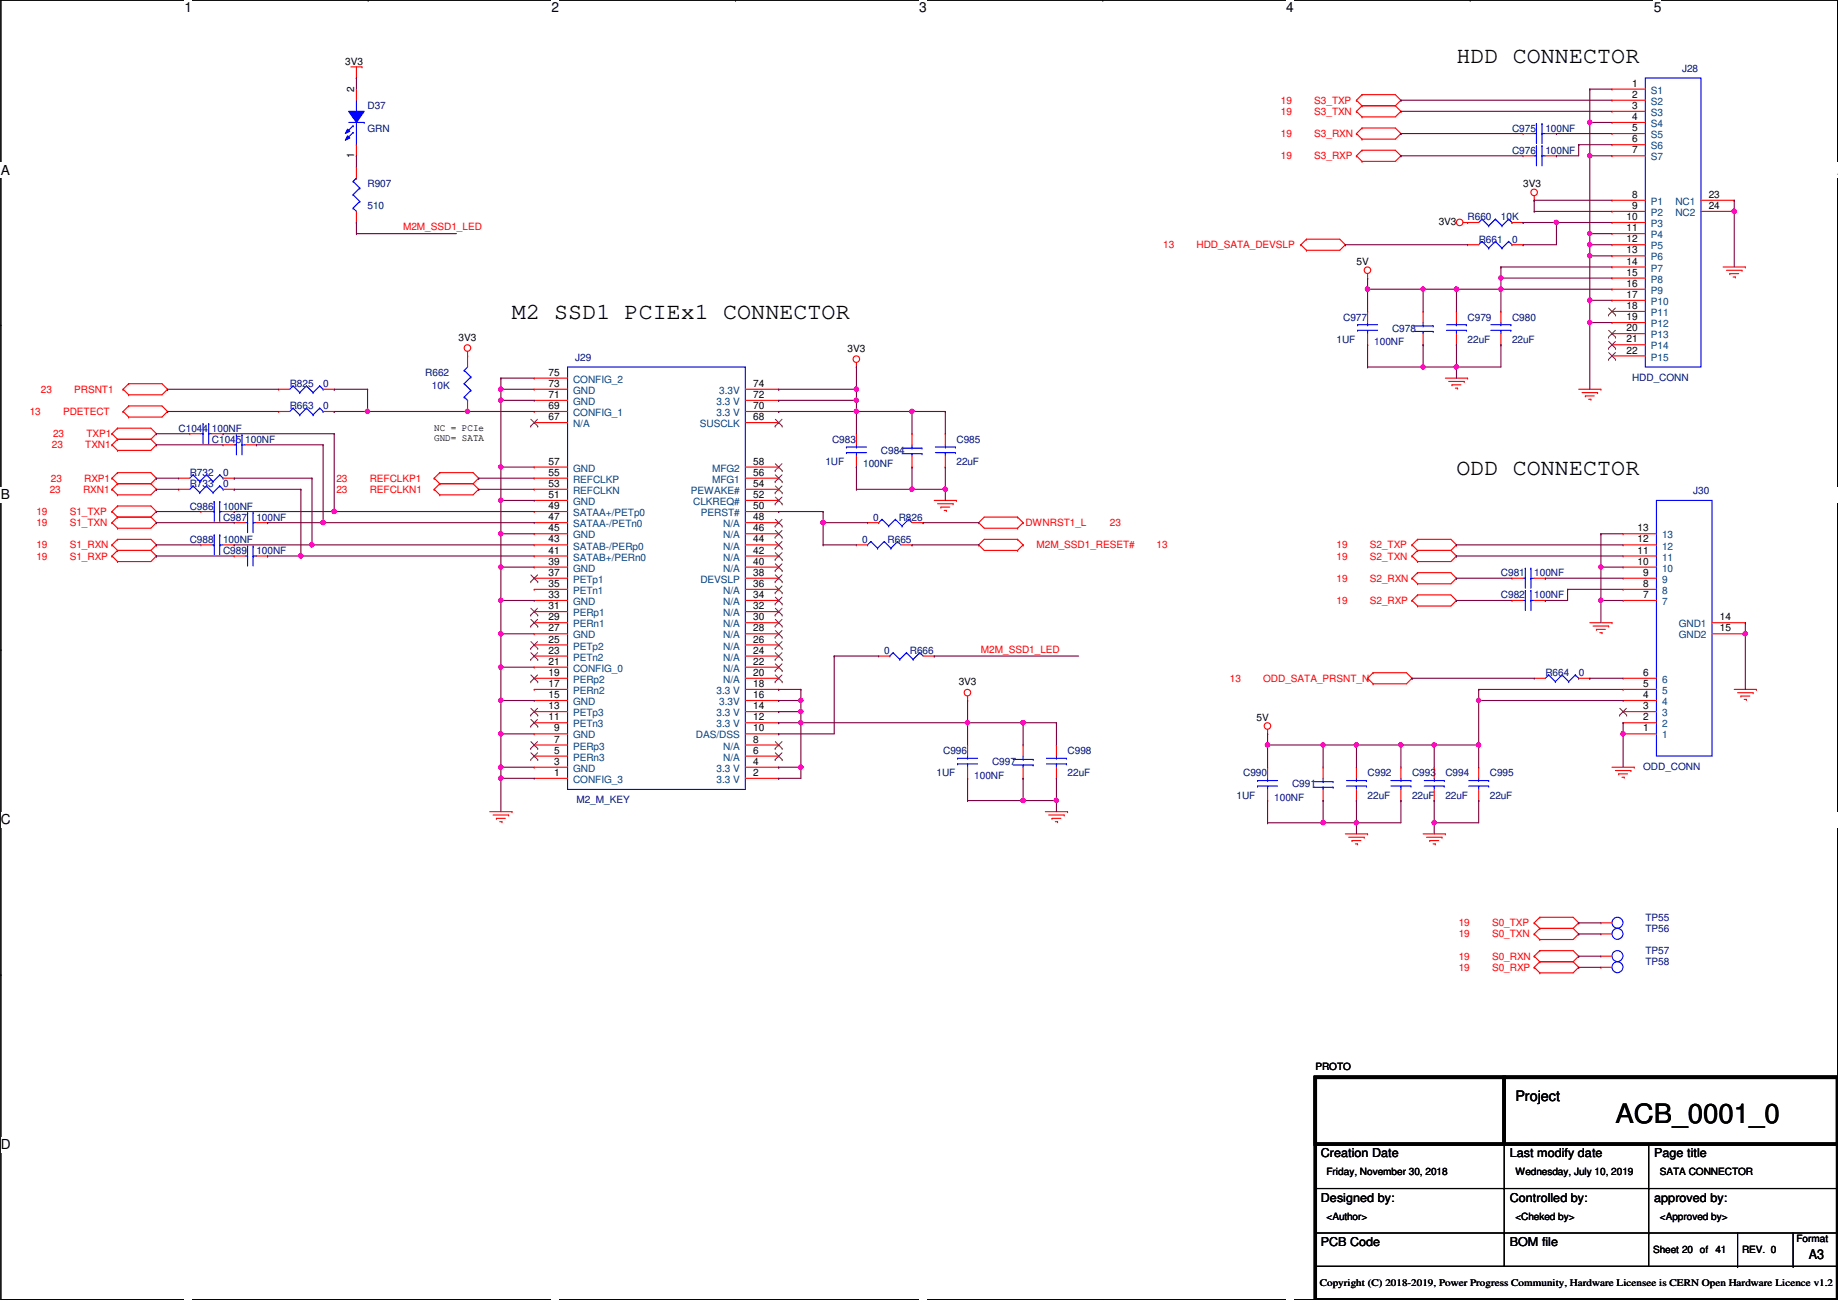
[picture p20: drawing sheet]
<svg xmlns="http://www.w3.org/2000/svg" width="420mm" height="297mm" viewBox="0 0 420 297" stroke-linecap="round" stroke-linejoin="round" font-family="sans-serif">
<defs><g id="words">
<text font-size="6.1" x="369.3" y="256.7">ACB_0001_0</text>
<g font-size="5.3">
<text x="332.9" y="14.5">HDD CONNECTOR</text>
<text x="117" y="72.9">M2 SSD1 PCIEx1 CONNECTOR</text>
<text x="332.9" y="108.5">ODD CONNECTOR</text>
</g>
<text font-size="3.3" x="346.4" y="251.7">Project</text>
<g font-size="3.1">
<text x="42.2" y="2.8">1</text>
<text x="126.1" y="2.8">2</text>
<text x="210.1" y="2.8">3</text>
<text x="294" y="2.8">4</text>
<text x="378" y="2.8">5</text>
<text x=".2" y="39.9">A</text>
<text x="420.1" y="39.9">A</text>
<text x=".2" y="114.1">B</text>
<text x=".2" y="188.4">C</text>
<text x=".2" y="262.6">D</text>
</g>
<text font-size="3" x="413.5" y="287.8">A3</text>
<g font-size="2.8">
<text x="302" y="264.5">Creation Date</text>
<text x="345.1" y="264.5">Last modify date</text>
<text x="378.2" y="264.5">Page title</text>
<text x="302" y="274.6">Designed by:</text>
<text x="345.1" y="274.6">Controlled by:</text>
<text x="378.2" y="274.6">approved by:</text>
<text x="302" y="284.8">PCB Code</text>
<text x="345.1" y="284.8">BOM file</text>
</g>
<g font-size="2.3">
<text x="78.9" y="14.8">3V3</text>
<text x="80.9" y="21.1" transform="rotate(-90 80.9 21.1)">2</text>
<text x="373.1" y="19.8">1</text>
<text x="373.1" y="22.4">2</text>
<text x="373.1" y="24.9">3</text>
<text x="373.1" y="27.4">4</text>
<text x="373.1" y="30">5</text>
<text x="373.1" y="32.5">6</text>
<text x="373.1" y="35.1">7</text>
<text x="80.9" y="36.1" transform="rotate(-90 80.9 36.1)">1</text>
<text x="348.2" y="42.8">3V3</text>
<text x="373.1" y="45.2">8</text>
<text x="373.1" y="47.8">9</text>
<text x="390.6" y="45.2">23</text>
<text x="390.6" y="47.8">24</text>
<text x="328.9" y="51.4">3V3</text>
<text x="371.8" y="50.3">10</text>
<text x="371.8" y="52.8">11</text>
<text x="371.8" y="55.4">12</text>
<text x="371.8" y="57.9">13</text>
<text x="310.1" y="60.5">5V</text>
<text x="371.8" y="60.5">14</text>
<text x="371.8" y="63">15</text>
<text x="371.8" y="65.5">16</text>
<text x="371.8" y="68.1">17</text>
<text x="371.8" y="70.6">18</text>
<text x="104.8" y="77.8">3V3</text>
<text x="371.8" y="73.2">19</text>
<text x="371.8" y="75.7">20</text>
<text x="193.7" y="80.3">3V3</text>
<text x="371.8" y="78.2">21</text>
<text x="371.8" y="80.8">22</text>
<text x="125.4" y="88.4">73</text>
<text x="125.4" y="85.9">75</text>
<text x="172.2" y="88.4">74</text>
<text x="125.4" y="93.5">69</text>
<text x="125.4" y="90.9">71</text>
<text x="172.2" y="93.5">70</text>
<text x="172.2" y="90.9">72</text>
<text x="99.3" y="98.4">NC = PCIe</text>
<text x="99.3" y="100.7">GND= SATA</text>
<text x="125.4" y="96">67</text>
<text x="172.2" y="96">68</text>
<text x="125.4" y="106.2">57</text>
<text x="172.2" y="106.2">58</text>
<text x="125.4" y="113.8">51</text>
<text x="125.4" y="111.3">53</text>
<text x="125.4" y="108.7">55</text>
<text x="172.2" y="113.8">52</text>
<text x="172.2" y="111.3">54</text>
<text x="172.2" y="108.7">56</text>
<text x="125.4" y="118.9">47</text>
<text x="125.4" y="116.3">49</text>
<text x="172.2" y="118.9">48</text>
<text x="172.2" y="116.3">50</text>
<text x="125.4" y="124">43</text>
<text x="125.4" y="121.4">45</text>
<text x="172.2" y="124">44</text>
<text x="172.2" y="121.4">46</text>
<text x="374.3" y="124">12</text>
<text x="374.3" y="121.4">13</text>
<text x="125.4" y="131.6">37</text>
<text x="125.4" y="129">39</text>
<text x="125.4" y="126.5">41</text>
<text x="172.2" y="131.6">38</text>
<text x="172.2" y="129">40</text>
<text x="172.2" y="126.5">42</text>
<text x="374.3" y="129">10</text>
<text x="374.3" y="126.5">11</text>
<text x="375.6" y="131.6">9</text>
<text x="125.4" y="136.7">33</text>
<text x="125.4" y="134.1">35</text>
<text x="172.2" y="136.7">34</text>
<text x="172.2" y="134.1">36</text>
<text x="375.6" y="136.7">7</text>
<text x="375.6" y="134.1">8</text>
<text x="125.4" y="141.7">29</text>
<text x="125.4" y="139.2">31</text>
<text x="172.2" y="141.7">30</text>
<text x="172.2" y="139.2">32</text>
<text x="393.1" y="141.7">14</text>
<text x="125.4" y="149.4">23</text>
<text x="125.4" y="146.8">25</text>
<text x="125.4" y="144.3">27</text>
<text x="172.2" y="149.4">24</text>
<text x="172.2" y="146.8">26</text>
<text x="172.2" y="144.3">28</text>
<text x="393.1" y="144.3">15</text>
<text x="125.4" y="154.4">19</text>
<text x="125.4" y="151.9">21</text>
<text x="172.2" y="154.4">20</text>
<text x="172.2" y="151.9">22</text>
<text x="375.6" y="154.4">6</text>
<text x="125.4" y="159.5">15</text>
<text x="125.4" y="157">17</text>
<text x="172.2" y="159.5">16</text>
<text x="172.2" y="157">18</text>
<text x="219.1" y="156.5">3V3</text>
<text x="375.6" y="159.5">4</text>
<text x="375.6" y="157">5</text>
<text x="125.4" y="164.6">11</text>
<text x="125.4" y="162.1">13</text>
<text x="126.7" y="167.1">9</text>
<text x="172.2" y="167.1">10</text>
<text x="172.2" y="164.6">12</text>
<text x="172.2" y="162.1">14</text>
<text x="287.2" y="164.7">5V</text>
<text x="375.6" y="167.1">1</text>
<text x="375.6" y="164.6">2</text>
<text x="375.6" y="162.1">3</text>
<text x="126.7" y="172.2">5</text>
<text x="126.7" y="169.7">7</text>
<text x="172.2" y="172.2">6</text>
<text x="172.2" y="169.7">8</text>
<text x="126.7" y="177.3">1</text>
<text x="126.7" y="174.8">3</text>
<text x="172.2" y="177.3">2</text>
<text x="172.2" y="174.8">4</text>
<text x="300.7" y="244.4">PROTO</text>
<text x="303.2" y="268.6">Friday, November 30, 2018</text>
<text x="346.4" y="268.6">Wednesday, July 10, 2019</text>
<text x="379.4" y="268.6">SATA CONNECTOR</text>
<text x="303.2" y="278.7">&lt;Author&gt;</text>
<text x="346.4" y="278.7">&lt;Cheked by&gt;</text>
<text x="379.4" y="278.7">&lt;Approved by&gt;</text>
<text x="377.9" y="286.3">Sheet 20 of</text>
<text x="392.1" y="286.3">41</text>
<text x="398.2" y="286.3">REV. 0</text>
<text x="410.7" y="283.8">Format</text>
<text x="301.7" y="293.9">Copyright (C) 2018-2019, Power Progress Community, Hardware Licensee is CERN Open Hardware Licence v1.2</text>
</g>
<g font-size="2.3" fill="#00007f">
<text x="384.5" y="16.3">J28</text>
<text x="84" y="25">D37</text>
<text x="84" y="30.1">GRN</text>
<text x="345.6" y="30.1">C975</text>
<text x="345.6" y="35.1">C976</text>
<text x="353.3" y="30.1">100NF</text>
<text x="353.3" y="35.1">100NF</text>
<text x="84" y="42.8">R907</text>
<text x="84" y="47.8">510</text>
<text x="335.5" y="50.4">R660</text>
<text x="343.1" y="50.4">10K</text>
<text x="338" y="55.5">R661</text>
<text x="345.6" y="55.5">0</text>
<text x="307" y="73.2">C977</text>
<text x="318.2" y="75.8">C978</text>
<text x="335.5" y="73.2">C979</text>
<text x="345.6" y="73.2">C980</text>
<text x="131.5" y="82.4">J29</text>
<text x="305.5" y="78.3">1UF</text>
<text x="314.1" y="78.8">100NF</text>
<text x="335.5" y="78.3">22uF</text>
<text x="345.6" y="78.3">22uF</text>
<text x="66.2" y="88.5">R825</text>
<text x="73.9" y="88.5">0</text>
<text x="97.2" y="85.9">R662</text>
<text x="98.8" y="89">10K</text>
<text x="373.1" y="87">HDD_CONN</text>
<text x="66.2" y="93.6">R663</text>
<text x="73.9" y="93.6">0</text>
<text x="40.8" y="98.6">C1044 100NF</text>
<text x="48.5" y="101.2">C1045 100NF</text>
<text x="190.2" y="101.2">C983</text>
<text x="218.6" y="101.2">C985</text>
<text x="188.7" y="106.3">1UF</text>
<text x="197.3" y="106.8">100NF</text>
<text x="201.4" y="103.7">C984</text>
<text x="218.6" y="106.3">22uF</text>
<text x="43.4" y="111.3">R733</text>
<text x="43.4" y="108.8">R732</text>
<text x="51" y="111.3">0</text>
<text x="51" y="108.8">0</text>
<text x="387" y="112.9">J30</text>
<text x="43.4" y="116.4">C986</text>
<text x="51" y="119">C987</text>
<text x="51" y="116.4">100NF</text>
<text x="58.6" y="119">100NF</text>
<text x="199.6" y="119">0</text>
<text x="205.4" y="119">R826</text>
<text x="43.4" y="124">C988</text>
<text x="51" y="124">100NF</text>
<text x="197.1" y="124">0</text>
<text x="202.9" y="124">R665</text>
<text x="51" y="126.6">C989</text>
<text x="58.6" y="126.6">100NF</text>
<text x="343.1" y="131.7">C981</text>
<text x="350.7" y="131.7">100NF</text>
<text x="343.1" y="136.7">C982</text>
<text x="350.7" y="136.7">100NF</text>
<text x="202.1" y="149.4">0</text>
<text x="208" y="149.4">R666</text>
<text x="353.3" y="154.5">R664</text>
<text x="360.9" y="154.5">0</text>
<text x="215.6" y="172.3">C996</text>
<text x="244" y="172.3">C998</text>
<text x="214.1" y="177.4">1UF</text>
<text x="222.7" y="177.9">100NF</text>
<text x="226.8" y="174.8">C997</text>
<text x="244" y="177.4">22uF</text>
<text x="284.2" y="177.4">C990</text>
<text x="295.3" y="179.9">C991</text>
<text x="312.6" y="177.4">C992</text>
<text x="322.8" y="177.4">C993</text>
<text x="330.4" y="177.4">C994</text>
<text x="340.6" y="177.4">C995</text>
<text x="375.6" y="175.9">ODD_CONN</text>
<text x="131.8" y="183.5">M2_M_KEY</text>
<text x="282.6" y="182.5">1UF</text>
<text x="291.3" y="183">100NF</text>
<text x="312.6" y="182.5">22uF</text>
<text x="322.8" y="182.5">22uF</text>
<text x="330.4" y="182.5">22uF</text>
<text x="340.6" y="182.5">22uF</text>
<text x="376.1" y="210.4">TP55</text>
<text x="376.1" y="212.9">TP56</text>
<text x="376.1" y="218">TP57</text>
<text x="376.1" y="220.6">TP58</text>
</g>
<g font-size="2.3" fill="#f00">
<text x="292.8" y="23.7">19</text>
<text x="300.4" y="23.7">S3_TXP</text>
<text x="292.8" y="26.2">19</text>
<text x="300.4" y="26.2">S3_TXN</text>
<text x="292.8" y="31.3">19</text>
<text x="300.4" y="31.3">S3_RXN</text>
<text x="292.8" y="36.4">19</text>
<text x="300.4" y="36.4">S3_RXP</text>
<text x="92.1" y="52.7">M2M_SSD1_LED</text>
<text x="265.9" y="56.7">13</text>
<text x="273.5" y="56.7">HDD_SATA_DEVSLP</text>
<text x="9.3" y="89.7">23</text>
<text x="17" y="89.7">PRSNT1</text>
<text x="6.8" y="94.8">13</text>
<text x="14.4" y="94.8">PDETECT</text>
<text x="12.1" y="99.9">23</text>
<text x="19.8" y="99.9">TXP1</text>
<text x="11.9" y="102.4">23</text>
<text x="19.5" y="102.4">TXN1</text>
<text x="11.4" y="112.6">23</text>
<text x="11.6" y="110.1">23</text>
<text x="19" y="112.6">RXN1</text>
<text x="19.3" y="110.1">RXP1</text>
<text x="76.9" y="112.6">23</text>
<text x="76.9" y="110.1">23</text>
<text x="84.5" y="112.6">REFCLKN1</text>
<text x="84.5" y="110.1">REFCLKP1</text>
<text x="8.3" y="117.7">19</text>
<text x="15.9" y="117.7">S1_TXP</text>
<text x="8.3" y="120.2">19</text>
<text x="8.3" y="125.3">19</text>
<text x="15.9" y="120.2">S1_TXN</text>
<text x="15.9" y="125.3">S1_RXN</text>
<text x="234.4" y="120.2">DWNRST1_L</text>
<text x="236.9" y="125.3">M2M_SSD1_RESET#</text>
<text x="253.7" y="120.2">23</text>
<text x="264.4" y="125.3">13</text>
<text x="305.5" y="125.3">19</text>
<text x="313.1" y="125.3">S2_TXP</text>
<text x="8.3" y="127.8">19</text>
<text x="15.9" y="127.8">S1_RXP</text>
<text x="305.5" y="127.8">19</text>
<text x="313.1" y="127.8">S2_TXN</text>
<text x="305.5" y="132.9">19</text>
<text x="313.1" y="132.9">S2_RXN</text>
<text x="305.5" y="138">19</text>
<text x="313.1" y="138">S2_RXP</text>
<text x="224.2" y="149.2">M2M_SSD1_LED</text>
<text x="281.1" y="155.8">13</text>
<text x="288.7" y="155.8">ODD_SATA_PRSNT_N</text>
<text x="333.4" y="211.7">19</text>
<text x="333.4" y="214.2">19</text>
<text x="341.1" y="211.7">S0_TXP</text>
<text x="341.1" y="214.2">S0_TXN</text>
<text x="333.4" y="219.3">19</text>
<text x="333.4" y="221.8">19</text>
<text x="341.1" y="219.3">S0_RXN</text>
<text x="341.1" y="221.8">S0_RXP</text>
</g>
<g font-size="2.3" fill="#00407f">
<text x="377.4" y="21.4">S1</text>
<text x="377.4" y="24">S2</text>
<text x="377.4" y="26.5">S3</text>
<text x="377.4" y="29">S4</text>
<text x="377.4" y="31.6">S5</text>
<text x="377.4" y="34.1">S6</text>
<text x="377.4" y="36.7">S7</text>
<text x="377.4" y="46.8">P1</text>
<text x="383" y="46.8">NC1</text>
<text x="377.4" y="49.4">P2</text>
<text x="377.4" y="51.9">P3</text>
<text x="383" y="49.4">NC2</text>
<text x="377.4" y="54.4">P4</text>
<text x="377.4" y="57">P5</text>
<text x="377.4" y="59.5">P6</text>
<text x="377.4" y="62.1">P7</text>
<text x="377.4" y="64.6">P8</text>
<text x="377.4" y="67.1">P9</text>
<text x="377.4" y="69.7">P10</text>
<text x="377.4" y="72.2">P11</text>
<text x="377.4" y="74.8">P12</text>
<text x="377.4" y="77.3">P13</text>
<text x="377.4" y="79.8">P14</text>
<text x="377.4" y="82.4">P15</text>
<text x="131" y="87.5">CONFIG_2</text>
<text x="131" y="95.1">CONFIG_1</text>
<text x="131" y="92.5">GND</text>
<text x="131" y="90">GND</text>
<text x="163.8" y="95.1">3.3 V</text>
<text x="163.8" y="92.5">3.3 V</text>
<text x="164.4" y="90">3.3V</text>
<text x="131" y="97.6">N/A</text>
<text x="160" y="97.6">SUSCLK</text>
<text x="131" y="107.8">GND</text>
<text x="162.8" y="107.8">MFG2</text>
<text x="131" y="112.9">REFCLKN</text>
<text x="131" y="110.3">REFCLKP</text>
<text x="157.9" y="112.9">PEWAKE#</text>
<text x="162.8" y="110.3">MFG1</text>
<text x="131" y="117.9">SATAA+/PETp0</text>
<text x="131" y="115.4">GND</text>
<text x="158.4" y="115.4">CLKREQ#</text>
<text x="160.2" y="117.9">PERST#</text>
<text x="131" y="125.6">SATAB-/PERp0</text>
<text x="131" y="123">GND</text>
<text x="131" y="120.5">SATAA-/PETn0</text>
<text x="165.3" y="125.6">N/A</text>
<text x="165.3" y="123">N/A</text>
<text x="165.3" y="120.5">N/A</text>
<text x="379.9" y="125.6">12</text>
<text x="379.9" y="123">13</text>
<text x="131" y="130.6">GND</text>
<text x="131" y="128.1">SATAB+/PERn0</text>
<text x="165.3" y="130.6">N/A</text>
<text x="165.3" y="128.1">N/A</text>
<text x="379.9" y="130.6">10</text>
<text x="379.9" y="128.1">11</text>
<text x="131" y="135.7">PETn1</text>
<text x="131" y="133.2">PETp1</text>
<text x="160.1" y="133.2">DEVSLP</text>
<text x="165.3" y="135.7">N/A</text>
<text x="379.9" y="135.7">8</text>
<text x="379.9" y="133.2">9</text>
<text x="131" y="143.3">PERn1</text>
<text x="131" y="140.8">PERp1</text>
<text x="131" y="138.3">GND</text>
<text x="165.3" y="143.3">N/A</text>
<text x="165.3" y="140.8">N/A</text>
<text x="165.3" y="138.3">N/A</text>
<text x="379.9" y="138.3">7</text>
<text x="383.7" y="143.3">GND1</text>
<text x="131" y="148.4">PETp2</text>
<text x="131" y="145.9">GND</text>
<text x="165.3" y="148.4">N/A</text>
<text x="165.3" y="145.9">N/A</text>
<text x="383.7" y="145.9">GND2</text>
<text x="131" y="153.5">CONFIG_0</text>
<text x="131" y="151">PETn2</text>
<text x="165.3" y="153.5">N/A</text>
<text x="165.3" y="151">N/A</text>
<text x="131" y="161.1">GND</text>
<text x="131" y="158.6">PERn2</text>
<text x="131" y="156">PERp2</text>
<text x="163.8" y="158.6">3.3 V</text>
<text x="164.4" y="161.1">3.3V</text>
<text x="165.3" y="156">N/A</text>
<text x="379.9" y="161.1">4</text>
<text x="379.9" y="158.6">5</text>
<text x="379.9" y="156">6</text>
<text x="131" y="166.2">PETn3</text>
<text x="131" y="163.7">PETp3</text>
<text x="163.8" y="166.2">3.3 V</text>
<text x="163.8" y="163.7">3.3 V</text>
<text x="379.9" y="166.2">2</text>
<text x="379.9" y="163.7">3</text>
<text x="131" y="173.8">PERn3</text>
<text x="131" y="171.3">PERp3</text>
<text x="131" y="168.7">GND</text>
<text x="159.1" y="168.7">DAS/DSS</text>
<text x="165.3" y="173.8">N/A</text>
<text x="165.3" y="171.3">N/A</text>
<text x="379.9" y="168.7">1</text>
<text x="131" y="178.9">CONFIG_3</text>
<text x="131" y="176.4">GND</text>
<text x="163.8" y="178.9">3.3 V</text>
<text x="163.8" y="176.4">3.3 V</text>
</g>
</g></defs>
<path d="M.2 0h419.9v297h-419.9z" fill="none" stroke="#000" stroke-width=".25"/>
<g fill="#fff">
<path d="M42.2 0h1.7v3.5h-1.7z"/>
<path d="M42.2 297l1.7 .1z"/>
</g>
<path d="M84.1 0h.1M84.1 297h.1" fill="none" stroke="#000" stroke-width=".25"/>
<g fill="#fff">
<path d="M126.1 0h1.7v3.5h-1.7z"/>
<path d="M126.1 297l1.7 .1z"/>
</g>
<path d="M168.1 0h.1M168.1 297h.1" fill="none" stroke="#000" stroke-width=".25"/>
<g fill="#fff">
<path d="M210.1 0h1.7v3.5h-1.7z"/>
<path d="M210.1 297l1.7 .1z"/>
</g>
<path d="M252.1 0h.1M252.1 297h.1" fill="none" stroke="#000" stroke-width=".25"/>
<g fill="#fff">
<path d="M294 0h1.8v3.5h-1.8z"/>
<path d="M294 297l1.8 .1z"/>
</g>
<path d="M336.1 0h.1M336.1 297h.1" fill="none" stroke="#000" stroke-width=".25"/>
<g fill="#fff">
<path d="M378 0h1.8v3.5h-1.8z"/>
<path d="M378 297l1.8 .1z"/>
<path d="M.2 37.1h2.1v3.5h-2.1z"/>
<path d="M420.1 37.1h.1v3.5h-.1z"/>
<path d="M.2 111.3h2.1v3.5h-2.1z"/>
<path d="M420.1 111.3h.1v3.5h-.1z"/>
</g>
<path d="M.2 74.3h.1M420.1 74.3h.1" fill="none" stroke="#000" stroke-width=".25"/>
<g fill="#fff">
<path d="M.2 185.6h2.2v3.5h-2.2z"/>
<path d="M420.1 185.6h.1v3.5h-.1z"/>
</g>
<path d="M.2 148.5h.1M420.1 148.5h.1" fill="none" stroke="#000" stroke-width=".25"/>
<path d="M.2 148.5h.1M420.1 148.5h.1" fill="none" stroke="#000" stroke-width=".23"/>
<g fill="#fff">
<path d="M.2 259.8h2.2v3.5h-2.2z"/>
<path d="M420.1 259.8h.1v3.5h-.1z"/>
</g>
<g fill="none" stroke="#000" stroke-width=".25">
<path d="M.2 222.7h.1M420.1 222.7h.1M300.7 246.2h12.7M313.4 246.2h.1M300.7 271.6h119.4M343.9 271.6h.1M343.9 261.4v20.3M376.9 271.6h.1M376.9 261.4v20.3M420.1 271.6h.1M300.7 281.7h119.4M343.9 281.7h.1"/>
<path d="M343.9 281.7v7.6h-43.2M376.9 281.7h.1M376.9 281.7v7.6h-33M376.9 289.3h43.2M397.2 289.3h.1M397.2 281.7v7.6M409.9 289.3h.1M409.9 281.7v7.6M420.1 281.7h.1M420.1 289.3h.1"/>
</g>
<g fill="none" stroke="#f00" stroke-width=".25">
<path d="M80.2 15.3h2.6M81.5 17.8h.1M81.5 15.3v2.5M82.8 15.3h.1M310.1 22.9h.1M310.1 25.4h.1M310.1 30.5h.1M310.1 35.6h.1M310.1 22.9l1.3 1.3M310.1 25.4l1.3 1.3M310.1 30.5l1.3 1.3M310.1 35.6l1.3 1.3"/>
<path d="M311.4 21.6h.1M311.4 24.2h.1M311.4 26.7h.1M311.4 29.3h.1M311.4 31.8h.1M311.4 34.3h.1M311.4 36.9h.1M311.4 21.6l-1.3 1.3M311.4 21.6h7.6l1.2 1.3M311.4 24.2h7.6M311.4 24.2l-1.3 1.2M311.4 34.3h7.6l1.2 1.3"/>
<path d="M311.4 34.3l-1.3 1.3M311.4 29.3l-1.3 1.2M311.4 29.3h7.6l1.2 1.2M319 24.2l1.2 1.2M320.2 22.9h.1M320.2 25.4h.1M320.2 30.5h.1M320.2 35.6h.1M320.2 22.9l-1.2 1.3M320.2 25.4l-1.2 1.3h-7.6M320.2 30.5l-1.2 1.3h-7.6M320.2 35.6l-1.2 1.3h-7.6"/>
<path d="M297.4 55.9h.1M297.4 55.9l1.3 1.3M298.7 54.7h.1M298.7 57.2h.1M298.7 54.7l-1.3 1.2M298.7 54.7h7.6l1.2 1.2M307.5 55.9h.1M307.5 55.9l-1.2 1.3h-7.6M334.5 50.8h1M335.5 50.8h.1M350.7 45.8h.1M350.7 44.7v1.1"/>
<path d="M312.6 63.5h.1M312.6 62.5v1M393.9 61h5.1M394.7 61.8h3.5M395.4 62.5h.1M395.4 62.5h2.1M396.2 63.3h.5M396.7 63.3h.1M398.2 61.8h.1M399 61h.1M25.6 99.1h.1M25.6 99.1l1.3 1.3"/>
<path d="M26.9 97.8h.1M26.9 97.8l-1.3 1.3M26.9 97.8h7.6l1.3 1.3M28.1 94h.1M28.1 88.9h.1M28.1 94l1.3 1.3M28.1 88.9l1.3 1.3M29.4 92.8h.1M29.4 95.3h.1M29.4 87.7h.1M29.4 90.2h.1M29.4 92.8l-1.3 1.2"/>
<path d="M29.4 92.8h7.6l1.3 1.2M29.4 87.7l-1.3 1.2M29.4 87.7h7.6l1.3 1.2M35.8 99.1h.1M35.8 99.1l-1.3 1.3M38.3 94h.1M38.3 88.9h.1M38.3 94l-1.3 1.3h-7.6M38.3 88.9l-1.3 1.3h-7.6M106.9 81.3h.1M106.9 80.3v1M195.8 83.9h.1"/>
<path d="M195.8 82.8v1.1M330.4 86.4h5.1M331.2 87.2h3.5M331.9 87.9h.1M331.9 87.9h2.1M332.7 88.7h.5M333.2 88.7h.1M334.7 87.2h.1M335.5 86.4h.1M360.9 88.9h5.1M361.6 89.7h3.6M362.4 90.5h.1"/>
<path d="M362.4 90.5h2M363.2 91.2h.5M363.7 91.2h.1M365.2 89.7h.1M366 88.9h.1M25.6 116.9h.1M25.6 119.4h.1M25.6 101.6h.1M25.6 109.3h.1M25.6 111.8h.1M25.6 116.9l1.3 1.3M25.6 119.4l1.3 1.3"/>
<path d="M25.6 109.3l1.3 1.2M25.6 101.6l1.3 1.3M25.6 111.8l1.3 1.3M26.9 115.6h.1M26.9 118.2h.1M26.9 100.4h.1M26.9 102.9h.1M26.9 108h.1M26.9 110.5h.1M26.9 113.1h.1M26.9 115.6l-1.3 1.3M26.9 115.6h7.6l1.3 1.3"/>
<path d="M26.9 118.2h7.6M26.9 118.2l-1.3 1.2M26.9 110.5h7.6M26.9 108h7.6l1.3 1.3M26.9 100.4h7.6M26.9 100.4l-1.3 1.2M26.9 110.5l-1.3 1.3M26.9 108l-1.3 1.3M34.5 118.2l1.3 1.2M34.5 110.5l1.3 1.3M34.5 100.4l1.3 1.2M35.8 116.9h.1"/>
<path d="M35.8 119.4h.1M35.8 101.6h.1M35.8 109.3h.1M35.8 111.8h.1M35.8 116.9l-1.3 1.3M35.8 109.3l-1.3 1.2M35.8 119.4l-1.3 1.3h-7.6M35.8 111.8l-1.3 1.3h-7.6M35.8 101.6l-1.3 1.3h-7.6M99.3 111.8h.1M99.3 109.3h.1M99.3 111.8l1.2 1.3"/>
<path d="M99.3 109.3l1.2 1.2M100.5 110.5h.1M100.5 113.1h.1M100.5 108h.1M100.5 110.5l-1.2 1.3M100.5 110.5h7.7M100.5 108l-1.2 1.3M100.5 108h7.7l1.2 1.3M108.2 110.5l1.2 1.3M109.4 111.8h.1M109.4 109.3h.1M109.4 111.8l-1.2 1.3h-7.7"/>
<path d="M109.4 109.3l-1.2 1.2M213.6 114.3h5M214.3 115.1h3.6M215.1 115.9h.1M215.1 115.9h2M215.8 116.6h.6M216.4 116.6h.1M217.9 115.1h.1M218.6 114.3h.1M223.7 119.4h.1M223.7 119.4l1.3 1.3h7.6M232.6 118.2h.1"/>
<path d="M232.6 118.2h-7.6l-1.3 1.2M232.6 118.2l1.3 1.2M233.9 119.4h.1M233.9 119.4l-1.3 1.3M25.6 124.5h.1M25.6 127h.1M25.6 124.5l1.3 1.3M25.6 127l1.3 1.3M26.9 120.7h.1M26.9 123.2h.1M26.9 125.8h.1M26.9 128.3h.1"/>
<path d="M26.9 123.2h7.6l1.3 1.3M26.9 125.8h7.6M26.9 125.8l-1.3 1.2M26.9 123.2l-1.3 1.3M34.5 125.8l1.3 1.2M35.8 124.5h.1M35.8 127h.1M35.8 127l-1.3 1.3h-7.6M35.8 124.5l-1.3 1.3M223.7 124.5h.1M223.7 124.5l1.3 1.3h7.6M232.6 123.2h.1"/>
<path d="M232.6 125.8h.1M232.6 120.7h.1M232.6 123.2h-7.6l-1.3 1.3M232.6 123.2l1.3 1.3M233.9 124.5h.1M233.9 124.5l-1.3 1.3M322.8 124.5h.1M322.8 127h.1M322.8 132.1h.1M322.8 137.2h.1M322.8 124.5l1.3 1.3M322.8 127l1.3 1.3"/>
<path d="M322.8 132.1l1.3 1.3M322.8 137.2l1.3 1.3M324.1 123.2h.1M324.1 125.8h.1M324.1 128.3h.1M324.1 130.9h.1M324.1 133.4h.1M324.1 135.9h.1M324.1 138.5h.1M324.1 123.2l-1.3 1.3M324.1 123.2h7.6l1.2 1.3M324.1 125.8h7.6"/>
<path d="M324.1 125.8l-1.3 1.2M324.1 135.9h7.6l1.2 1.3M324.1 135.9l-1.3 1.3M324.1 130.9l-1.3 1.2M324.1 130.9h7.6l1.2 1.2M331.7 125.8l1.2 1.2M332.9 124.5h.1M332.9 127h.1M332.9 132.1h.1M332.9 137.2h.1M332.9 124.5l-1.2 1.3M332.9 127l-1.2 1.3h-7.6"/>
<path d="M332.9 132.1l-1.2 1.3h-7.6M332.9 137.2l-1.2 1.3h-7.6M371 137.2h.1M371 134.7h.1M371 132.1h.1M371 129.6h.1M371 127h.1M371 124.5h.1M371 122h.1M371 137.2h7.7M371 134.7h7.7M371 132.1h7.7"/>
<path d="M371 129.6h7.7M371 127h7.7M371 124.5h7.7M371 122h7.7M221.2 159v1.1M312.6 155h.1M312.6 155l1.3 1.3M313.9 153.7h.1M313.9 156.3h.1M313.9 153.7l-1.3 1.3M313.9 153.7h7.6l1.3 1.3M322.8 155h.1"/>
<path d="M322.8 155l-1.3 1.3h-7.6M363.4 142.3h5.1M364.2 143h3.5M364.9 143.8h.1M364.9 143.8h2.1M365.7 144.6h.5M366.2 144.6h.1M367.7 143h.1M368.5 142.3h.1M371 157.5h.1M371 155h.1M371 157.5h7.7"/>
<path d="M371 155h7.7M391.4 142.3h7.6M391.4 144.8h7.6M396.4 157.5h5.1M397.2 158.3h3.6M398 159h.1M398 159h2M398.7 159.8h.5M399 142.3h.1M399 144.8h.1M399.2 159.8h.1M400.8 158.3h.1"/>
<path d="M401.5 157.5h.1M221.2 160.1h.1M289.8 167.7h.1M289.8 166.7v1M368.5 175.3h5.1M369.3 176.1h3.5M370 176.8h.1M370 176.8h2.1M370.8 177.6h.5M371 167.7h.1M371 165.1h.1M371 162.6h.1"/>
<path d="M371 160.1h.1M371 167.7h7.7M371 165.1h7.7M371 162.6h7.7M371 160.1h7.7M371.3 177.6h.1M372.8 176.1h.1M373.6 175.3h.1M112 185.5h5M112.7 186.2h3.6M113.5 187h.1M113.5 187h2"/>
<path d="M114.2 187.7h.6M114.8 187.7h.1M116.3 186.2h.1M117 185.5h.1M239 185.5h5M239.7 186.2h3.6M240.5 187h.1M240.5 187h2M241.2 187.7h.6M241.8 187.7h.1M243.3 186.2h.1M244 185.5h.1"/>
<path d="M307.5 190.5h5.1M308.3 191.3h3.6M309.1 192.1h.1M309.1 192.1h2M309.8 192.8h.5M310.3 192.8h.1M311.9 191.3h.1M312.6 190.5h.1M325.3 190.5h5.1M326.1 191.3h3.5M326.8 192.1h.1M326.8 192.1h2.1"/>
<path d="M327.6 192.8h.5M328.1 192.8h.1M329.6 191.3h.1M330.4 190.5h.1M350.7 210.9h.1M350.7 213.4h.1M350.7 218.5h.1M350.7 210.9l1.3 1.2M350.7 213.4l1.3 1.3M350.7 218.5l1.3 1.3M352 209.6h.1M352 212.1h.1"/>
<path d="M352 214.7h.1M352 217.2h.1M352 219.8h.1M352 209.6l-1.3 1.3M352 219.8l-1.3 1.2M352 209.6h7.6l1.3 1.3M352 212.1h7.6M352 212.1l-1.3 1.3M352 217.2l-1.3 1.3M352 217.2h7.6l1.3 1.3M352 219.8h7.6M359.6 212.1l1.3 1.3"/>
<path d="M359.6 219.8l1.3 1.2M360.9 210.9h.1M360.9 213.4h.1M360.9 218.5h.1M360.9 210.9l-1.3 1.2M360.9 213.4l-1.3 1.3h-7.6M360.9 218.5l-1.3 1.3M366 218.5h.1M366 218.5h2.5M350.7 221h.1M350.7 221l1.3 1.3M352 222.3h.1"/>
<path d="M360.9 221h.1M360.9 221l-1.3 1.3h-7.6"/>
<circle cx="333.7" cy="50.8" r=".75"/>
<circle cx="350.7" cy="44" r=".75"/>
<circle cx="106.9" cy="79.5" r=".75"/>
<circle cx="312.6" cy="61.7" r=".75"/>
<circle cx="195.8" cy="82.1" r=".75"/>
<circle cx="221.2" cy="158.3" r=".75"/>
<circle cx="289.7" cy="165.9" r=".75"/>
</g>
<path d="M300.7 246.2h43.2v15.2h-43.2zM300.7 246.2h119.4v50.8h-119.4zM343.9 246.2h76.2v15.2h-76.2z" fill="none" stroke="#000" stroke-width=".76"/>
<g fill="none" stroke="#00f" stroke-width=".25">
<path d="M81.5 33.1h.1M81.5 28v5.1M378.7 114.3h12.7v58.5h-12.7z"/>
<circle cx="369.7" cy="218.5" r="1.25"/>
</g>
<path d="M370.2 163.4h.1M370.3 161.8l1.5 1.6M371.8 161.8l-1.6 1.6M371.8 163.4h.1" fill="none" stroke="#7f4000" stroke-width=".23"/>
<path d="M79.4 31l.6 .5-1.1 .5z" fill-rule="evenodd" fill="#00f"/>
<path d="M79.4 31l.6 .5-1.1 .5z" fill="none" stroke="#00f" stroke-width=".25"/>
<path d="M79.7 25.4h3.6l-1.8 2.6z" fill-rule="evenodd" fill="#00f"/>
<path d="M79.7 25.4h3.6l-1.8 2.6z" fill="none" stroke="#00f" stroke-width=".25"/>
<path d="M79.4 29.5l.6 .5-1.1 .5z" fill-rule="evenodd" fill="#00f"/>
<g fill="none" stroke="#00f" stroke-width=".25">
<path d="M376.1 17.8h12.7v66.1h-12.7zM79.4 29.5l.6 .5-1.1 .5zM79.7 28h3.6M80.7 28.7h.1M80.7 30.3h.1M80.7 28.7l-1.5 1.6M80.7 30.3l-1.5 1.5M81.5 25.4h.1M81.5 22.9v2.5M83.3 28h.1M350.7 30.5h.5M350.7 35.6h.5"/>
<path d="M351.2 30.5h.1M351.2 28.2h.1M351.2 35.6h.1M351.2 33.3h.1M351.2 28.2v4.6M351.2 33.3v4.6M352.5 28.2h.1M352.5 30.5h.1M352.5 33.3h.1M352.5 35.6h.1M352.5 30.5h.8M352.5 28.2v4.6"/>
<path d="M352.5 33.3v4.6M352.5 35.6h.8M80.7 44.5h.1M80.7 41.4h.1M80.7 47.5h.1M80.7 44.5l1.5 1.5M80.7 41.4l1.5 1.6M80.7 47.5l.8 .8M81.5 40.7h.1M81.5 40.7l-.8 .7M82.2 43h.1M82.2 46h.1"/>
<path d="M82.2 43l-1.5 1.5M82.2 46l-1.5 1.5M338.8 55.2h.1M338.8 50.1h.1M338.8 55.2l-.8 .7M338.8 55.2l1.5 1.5M338.8 50.1l-.8 .7M338.8 50.1l1.5 1.5M340.3 56.7h.1M340.3 51.6h.1M341.8 55.2h.1M341.8 50.1h.1"/>
<path d="M341.8 55.2l-1.5 1.5M341.8 55.2l1.6 1.5M341.8 50.1l-1.5 1.5M341.8 50.1l1.6 1.5M343.4 56.7h.1M343.4 51.6h.1M344.9 55.2h.1M344.9 50.1h.1M344.9 55.2l-1.5 1.5M344.9 55.2l.7 .7M344.9 50.1l-1.5 1.5M344.9 50.1l.7 .7"/>
<path d="M345.6 55.9h.1M345.6 50.8h.1M310.3 75.5h.1M310.3 74.2h.1M310.3 75.5h4.6M310.3 74.2h4.6M312.6 74.2h.1M312.6 75.5h.1M312.6 73.7v.5M312.6 75.5v.7M323 74.5h4.6M323 75.7h4.6"/>
<path d="M325.3 75.7h.1M325.3 74.5h.1M325.3 73.7v.8M325.3 75.7v.5M327.6 74.5h.1M327.6 75.7h.1M330.7 75.5h4.5M330.7 74.2h4.5M332.9 74.2h.1M332.9 75.5h.1M332.9 73.7v.5M332.9 75.5v.7"/>
<path d="M335.2 75.5h.1M335.2 74.2h.1M340.8 75.5h4.6M340.8 74.2h4.6M343.1 74.2h.1M343.1 75.5h.1M343.1 73.7v.5M343.1 75.5v.7M345.4 75.5h.1M345.4 74.2h.1M45.9 99.1h.5M46.4 99.1h.1"/>
<path d="M46.4 96.8h.1M46.4 96.8v4.6M47.7 96.8h.1M47.7 99.1h.1M47.7 99.1h.8M47.7 96.8v4.6M54 99.4h.1M54 99.4v4.5M55.3 99.4h.1M55.3 99.4v4.5M67 88.2h.1M67 93.3h.1"/>
<path d="M67 88.2l-.8 .7M67 88.2l1.5 1.5M67 93.3l-.8 .7M67 93.3l1.5 1.5M68.5 89.7h.1M68.5 94.8h.1M70.1 88.2h.1M70.1 93.3h.1M70.1 88.2l-1.6 1.5M70.1 88.2l1.5 1.5M70.1 93.3l-1.6 1.5M70.1 93.3l1.5 1.5"/>
<path d="M71.6 89.7h.1M71.6 94.8h.1M73.1 88.2h.1M73.1 93.3h.1M73.1 88.2l-1.5 1.5M73.1 88.2l.8 .7M73.1 93.3l-1.5 1.5M73.1 93.3l.8 .7M73.9 88.9h.1M73.9 94h.1M106.1 84.6h.1M106.1 87.7h.1"/>
<path d="M106.1 90.7h.1M106.1 84.6l1.5 1.5M106.1 87.7l1.5 1.5M106.1 90.7l.8 .8M106.9 91.5h.1M106.9 83.9l-.8 .7M107.6 86.1h.1M107.6 89.2h.1M107.6 86.1l-1.5 1.6M107.6 89.2l-1.5 1.5M129.7 83.9h40.7v96.5h-40.7zM44.1 111h.1"/>
<path d="M44.1 108.5h.1M44.1 111l-.7 .8M44.1 111l1.6 1.6M44.1 108.5l-.7 .8M44.1 108.5l1.6 1.5M45.7 112.6h.1M45.7 110h.1M47.2 111h.1M47.2 108.5h.1M47.2 111l-1.5 1.6M47.2 111l1.5 1.6M47.2 108.5l-1.5 1.5"/>
<path d="M47.2 108.5l1.5 1.5M48.5 116.9h.5M48.7 112.6h.1M48.7 110h.1M49 116.9h.1M49 114.6h.1M49 114.6v4.6M50.2 114.6h.1M50.2 116.9h.1M50.2 111h.1M50.2 108.5h.1M50.2 116.9h.8"/>
<path d="M50.2 114.6v4.6M50.2 111l-1.5 1.6M50.2 111l.8 .8M50.2 108.5l-1.5 1.5M50.2 108.5l.8 .8M51 111.8h.1M51 109.3h.1M53.5 101.6h.5M54 101.6h.1M55.3 101.6h.1M55.3 101.6h.8M56.1 119.4h.5"/>
<path d="M56.6 119.4h.1M56.6 117.1h.1M56.6 117.1v4.6M57.9 117.1h.1M57.9 119.4h.1M57.9 119.4h.7M57.9 117.1v4.6M193.5 103.4h.1M193.5 102.2h.1M193.5 103.4h4.6M193.5 102.2h4.6M195.8 102.2h.1"/>
<path d="M195.8 103.4h.1M195.8 101.6v.6M195.8 103.4v.8M200.9 119.4h.1M201.6 118.7h.1M201.6 118.7l1.5 1.5M201.6 118.7l-.7 .7M204.7 118.7h.1M204.7 118.7l1.5 1.5M204.7 118.7l-1.6 1.5M206.2 102.4h4.6M206.2 103.7h4.6"/>
<path d="M207.7 118.7h.1M207.7 118.7l.8 .7M207.7 118.7l-1.5 1.5M208.5 103.7h.1M208.5 102.4h.1M208.5 101.6v.8M208.5 103.7v.5M210.8 102.4h.1M210.8 103.7h.1M213.8 103.4h4.6M213.8 102.2h4.6M216.1 102.2h.1"/>
<path d="M216.1 103.4h.1M216.1 101.6v.6M216.1 103.4v.8M218.4 103.4h.1M218.4 102.2h.1M48.5 124.5h.5M49 124.5h.1M49 122.2h.1M49 122.2v4.6M50.2 122.2h.1M50.2 124.5h.1M50.2 122.2v4.6"/>
<path d="M50.2 124.5h.8M56.1 127h.5M56.6 127h.1M56.6 124.8h.1M56.6 124.8v4.5M57.9 124.8h.1M57.9 127h.1M57.9 124.8v4.5M57.9 127h.7M198.3 124.5h.1M199.1 123.7h.1M199.1 123.7l1.5 1.6"/>
<path d="M199.1 123.7l-.8 .8M200.6 125.3h.1M202.1 123.7h.1M202.1 123.7l1.6 1.6M202.1 123.7l-1.5 1.6M203.1 120.2h.1M203.7 125.3h.1M205.2 123.7h.1M205.2 123.7l.7 .8M205.2 123.7l-1.5 1.6M206.2 120.2h.1M348.2 132.1h.5"/>
<path d="M348.2 137.2h.5M348.7 132.1h.1M348.7 129.8h.1M348.7 137.2h.1M348.7 134.9h.1M348.7 129.8v4.6M348.7 134.9v4.6M350 129.8h.1M350 132.1h.1M350 134.9h.1M350 137.2h.1M350 132.1h.7"/>
<path d="M350 129.8v4.6M350 134.9v4.6M350 137.2h.7M203.4 149.9h.1M204.2 149.1h.1M204.2 149.1l1.5 1.6M204.2 149.1l-.8 .8M205.7 150.7h.1M207.2 149.1h.1M207.2 149.1l1.5 1.6M207.2 149.1l-1.5 1.6M208.7 150.7h.1"/>
<path d="M210.3 149.1h.1M210.3 149.1l.7 .8M210.3 149.1l-1.6 1.6M354 154.2h.1M354 154.2l-.7 .8M354 154.2l1.5 1.5M355.5 155.7h.1M357.1 154.2h.1M357.1 154.2l-1.6 1.5M357.1 154.2l1.5 1.5M358.6 155.7h.1M360.1 154.2h.1"/>
<path d="M360.1 154.2l-1.5 1.5M360.1 154.2l.8 .8M360.9 155h.1M218.9 174.5h.1M218.9 173.3h.1M218.9 174.5h4.6M218.9 173.3h4.6M221.2 173.3h.1M221.2 174.5h.1M221.2 172.8v.5M221.2 174.5v.8M231.6 173.5h4.6"/>
<path d="M231.6 174.8h4.6M233.9 174.8h.1M233.9 173.5h.1M233.9 172.8v.7M233.9 174.8v.5M236.2 173.5h.1M236.2 174.8h.1M239.2 174.5h4.6M239.2 173.3h4.6M241.5 173.3h.1M241.5 174.5h.1M241.5 172.8v.5"/>
<path d="M241.5 174.5v.8M243.8 174.5h.1M243.8 173.3h.1M287.5 179.6h.1M287.5 178.4h.1M287.5 179.6h4.5M287.5 178.4h4.5M289.8 178.4h.1M289.8 179.6h.1M289.8 177.8v.6M289.8 179.6v.8M300.2 178.6h4.5"/>
<path d="M300.2 179.9h4.5M302.5 179.9h.1M302.5 178.6h.1M302.5 177.8v.8M302.5 179.9v.5M304.7 178.6h.1M304.7 179.9h.1M307.8 179.6h4.6M307.8 178.4h4.6M310.1 178.4h.1M310.1 179.6h.1M310.1 177.8v.6"/>
<path d="M310.1 179.6v.8M312.4 179.6h.1M312.4 178.4h.1M318 179.6h4.5M318 178.4h4.5M320.2 178.4h.1M320.2 179.6h.1M320.2 177.8v.6M320.2 179.6v.8M322.5 179.6h.1M322.5 178.4h.1M325.6 179.6h4.5"/>
<path d="M325.6 178.4h4.5M327.9 178.4h.1M327.9 179.6h.1M327.9 177.8v.6M327.9 179.6v.8M330.1 179.6h.1M330.1 178.4h.1M335.7 179.6h4.6M335.7 178.4h4.6M338 178.4h.1M338 179.6h.1M338 177.8v.6"/>
<path d="M338 179.6v.8M340.3 179.6h.1M340.3 178.4h.1"/>
<circle cx="369.7" cy="213.4" r="1.25"/>
<circle cx="369.7" cy="210.8" r="1.25"/>
<circle cx="369.7" cy="221" r="1.25"/>
</g>
<g fill="none" stroke="#f00" stroke-width=".25">
<path d="M81.5 35.6h.1M81.5 20.4h.1M81.5 38.1h.1M81.5 20.4v2.5M81.5 33.1v2.5M81.5 38.1v2.6M348.2 30.5h.1M348.2 35.6h.1M348.2 30.5h2.5M348.2 35.6h2.5M353.3 30.5h2.5M353.3 35.6h2.5"/>
<path d="M355.8 30.5h.1M355.8 35.6h.1M368.5 20.4h.1M368.5 22.9h.1M368.5 25.4h.1M368.5 28h.1M368.5 30.5h.1M368.5 33.1h.1M368.5 35.6h.1M368.5 30.5h7.6M368.5 35.6h7.6M368.5 20.4h7.6"/>
<path d="M368.5 22.9h7.6M368.5 25.4h7.6M368.5 28h7.6M368.5 33.1h7.6M81.5 50.8h.1M81.5 48.3v2.5M335.5 55.9h.1M335.5 50.8h.1M335.5 55.9h2.5M335.5 50.8h2.5M345.6 55.9h2.6M345.6 50.8h2.6"/>
<path d="M348.2 55.9h.1M348.2 50.8h.1M368.5 45.8h.1M368.5 48.3h.1M368.5 50.8h.1M368.5 53.4h.1M368.5 55.9h.1M368.5 58.5h.1M368.5 55.9h7.6M368.5 50.8h7.6M368.5 45.8h7.6M368.5 48.3h7.6"/>
<path d="M368.5 53.4h7.6M368.5 58.5h7.6M388.8 45.8h7.6M388.8 48.3h7.6M396.4 45.8h.1M396.4 48.3h.1M312.6 71.2h.1M312.6 78.8h.1M312.6 71.2v2.5M312.6 76.2v2.6M325.3 78.8h.1M325.3 71.2h.1"/>
<path d="M325.3 71.2v2.5M325.3 76.2v2.6M332.9 71.2h.1M332.9 78.8h.1M332.9 71.2v2.5M332.9 76.2v2.6M343.1 71.2h.1M343.1 78.8h.1M343.1 71.2v2.5M343.1 76.2v2.6M368.5 61h.1M368.5 63.5h.1"/>
<path d="M368.5 66.1h.1M368.5 68.6h.1M368.5 71.2h.1M368.5 73.7h.1M368.5 76.2h.1M368.5 78.8h.1M368.5 61h7.6M368.5 63.5h7.6M368.5 66.1h7.6M368.5 68.6h7.6M368.5 71.2h7.6M368.5 73.7h7.6"/>
<path d="M368.5 76.2h7.6M368.5 78.8h7.6M43.4 99.1h.1M43.4 99.1h2.5M48.5 99.1h2.5M51 99.1h.1M63.7 88.9h.1M63.7 94h.1M63.7 88.9h2.5M63.7 94h2.5M73.9 88.9h2.5M73.9 94h2.5"/>
<path d="M76.4 88.9h.1M76.4 94h.1M106.9 81.3h.1M106.9 94h.1M106.9 81.3v2.6M106.9 91.5v2.5M122.1 96.6h.1M122.1 94h.1M122.1 91.5h.1M122.1 88.9h.1M122.1 86.4h.1M122.1 88.9h7.6"/>
<path d="M122.1 96.6h7.6M122.1 94h7.6M122.1 91.5h7.6M122.1 86.4h7.6M170.4 88.9h7.6M170.4 96.6h7.6M170.4 94h7.6M170.4 91.5h7.6M178 96.6h.1M178 94h.1M178 91.5h.1M178 88.9h.1"/>
<path d="M195.8 99.1h.1M195.8 99.1v2.5M208.5 99.1h.1M208.5 99.1v2.5M216.1 99.1h.1M216.1 99.1v2.5M368.5 81.3h.1M368.5 81.3h7.6M40.8 111.8h.1M40.8 109.3h.1M40.8 111.8h2.6M40.8 109.3h2.6"/>
<path d="M45.9 116.9h.1M45.9 116.9h2.6M51 101.6h.1M51 101.6h2.5M51 116.9h2.5M51 111.8h2.5M51 109.3h2.5M53.5 116.9h.1M53.5 119.4h.1M53.5 111.8h.1M53.5 109.3h.1M53.5 119.4h2.6"/>
<path d="M56.1 101.6h2.5M58.6 101.6h.1M58.6 119.4h2.6M61.2 119.4h.1M122.1 119.4h.1M122.1 116.9h.1M122.1 114.3h.1M122.1 111.8h.1M122.1 109.3h.1M122.1 106.7h.1M122.1 119.4h7.6M122.1 116.9h7.6"/>
<path d="M122.1 114.3h7.6M122.1 111.8h7.6M122.1 109.3h7.6M122.1 106.7h7.6M170.4 119.4h7.6M170.4 116.9h7.6M170.4 114.3h7.6M170.4 111.8h7.6M170.4 109.3h7.6M170.4 106.7h7.6M178 119.4h.1M178 116.9h.1"/>
<path d="M178 114.3h.1M178 111.8h.1M178 109.3h.1M178 106.7h.1M195.8 106.7h.1M195.8 104.2v2.5M198.3 119.4h.1M198.3 119.4h2.6M208.5 106.7h.1M208.5 119.4h2.5M208.5 104.2v2.5M211 119.4h.1"/>
<path d="M216.1 106.7h.1M216.1 104.2v2.5M45.9 124.5h.1M45.9 124.5h2.6M51 124.5h2.5M53.5 124.5h.1M53.5 127h.1M53.5 127h2.6M58.6 127h2.6M61.2 127h.1M122.1 139.7h.1M122.1 137.2h.1"/>
<path d="M122.1 134.7h.1M122.1 132.1h.1M122.1 129.6h.1M122.1 127h.1M122.1 124.5h.1M122.1 122h.1M122.1 124.5h7.6M122.1 127h7.6M122.1 132.1h7.6M122.1 137.2h7.6M122.1 139.7h7.6M122.1 134.7h7.6"/>
<path d="M122.1 129.6h7.6M122.1 122h7.6M170.4 124.5h7.6M170.4 127h7.6M170.4 132.1h7.6M170.4 137.2h7.6M170.4 139.7h7.6M170.4 134.7h7.6M170.4 129.6h7.6M170.4 122h7.6M178 139.7h.1M178 137.2h.1"/>
<path d="M178 134.7h.1M178 132.1h.1M178 129.6h.1M178 127h.1M178 124.5h.1M178 122h.1M195.8 124.5h.1M195.8 124.5h2.5M205.9 124.5h2.6M208.5 124.5h.1M345.6 132.1h.1M345.6 137.2h.1"/>
<path d="M345.6 132.1h2.6M345.6 137.2h2.6M350.7 132.1h2.6M350.7 137.2h2.6M353.3 132.1h.1M353.3 137.2h.1M122.1 157.5h.1M122.1 155h.1M122.1 152.4h.1M122.1 149.9h.1M122.1 147.4h.1M122.1 144.8h.1"/>
<path d="M122.1 142.3h.1M122.1 149.9h7.6M122.1 155h7.6M122.1 157.5h7.6M122.1 152.4h7.6M122.1 147.4h7.6M122.1 144.8h7.6M122.1 142.3h7.6M170.4 149.9h7.6M170.4 155h7.6M170.4 157.5h7.6M170.4 152.4h7.6"/>
<path d="M170.4 147.4h7.6M170.4 144.8h7.6M170.4 142.3h7.6M178 157.5h.1M178 155h.1M178 152.4h.1M178 149.9h.1M178 147.4h.1M178 144.8h.1M178 142.3h.1M200.9 149.9h.1M200.9 149.9h2.5"/>
<path d="M211 149.9h2.6M213.6 149.9h.1M350.7 155h.1M350.7 155h2.6M360.9 155h2.5M363.4 155h.1M122.1 177.8h.1M122.1 175.3h.1M122.1 172.8h.1M122.1 170.2h.1M122.1 167.7h.1M122.1 165.1h.1"/>
<path d="M122.1 162.6h.1M122.1 160.1h.1M122.1 177.8h7.6M122.1 175.3h7.6M122.1 172.8h7.6M122.1 170.2h7.6M122.1 167.7h7.6M122.1 165.1h7.6M122.1 162.6h7.6M122.1 160.1h7.6M170.4 177.8h7.6M170.4 175.3h7.6"/>
<path d="M170.4 172.8h7.6M170.4 170.2h7.6M170.4 167.7h7.6M170.4 165.1h7.6M170.4 162.6h7.6M170.4 160.1h7.6M178 177.8h.1M178 175.3h.1M178 172.8h.1M178 170.2h.1M178 167.7h.1M178 165.1h.1"/>
<path d="M178 162.6h.1M178 160.1h.1M221.2 170.2h.1M221.2 177.8h.1M221.2 170.2v2.6M221.2 175.3v2.5M233.9 177.8h.1M233.9 170.2h.1M233.9 170.2v2.6M233.9 175.3v2.5M241.5 170.2h.1M241.5 177.8h.1"/>
<path d="M241.5 170.2v2.6M241.5 175.3v2.5M289.8 175.3h.1M289.8 175.3v2.5M302.5 175.3h.1M302.5 175.3v2.5M310.1 175.3h.1M310.1 175.3v2.5M320.2 175.3h.1M320.2 175.3v2.5M327.9 175.3h.1M327.9 175.3v2.5"/>
<path d="M338 175.3h.1M338 175.3v2.5M289.8 182.9h.1M289.8 180.4v2.5M302.5 182.9h.1M302.5 180.4v2.5M310.1 182.9h.1M310.1 180.4v2.5M320.2 182.9h.1M320.2 180.4v2.5M327.9 182.9h.1M327.9 180.4v2.5"/>
<path d="M338 182.9h.1M338 180.4v2.5M366 210.9h.1M366 213.4h.1M366 210.9h2.5M366 213.4h2.5M366 221h.1M366 221h2.5"/>
</g>
<g fill="none" stroke="#7f4000" stroke-width=".23">
<path d="M367.7 72h.1M367.7 77h.1M367.7 79.6h.1M367.7 70.4l1.6 1.6M367.7 75.5l1.6 1.5M367.7 78l1.6 1.6M369.3 70.4l-1.6 1.6M369.3 75.5l-1.6 1.5M369.3 78l-1.6 1.6M369.3 72h.1M369.3 77h.1M369.3 79.6h.1"/>
<path d="M121.3 97.4h.1M121.4 95.8l1.5 1.6M122.9 95.8l-1.6 1.6M122.9 97.4h.1M177.2 97.4h.1M177.2 95.8l1.6 1.6M178.8 95.8l-1.6 1.6M178.8 97.4h.1M367.7 82.1h.1M367.7 80.6l1.6 1.5M369.3 80.6l-1.6 1.5M369.3 82.1h.1"/>
<path d="M177.2 115.1h.1M177.2 112.6h.1M177.2 110.1h.1M177.2 107.5h.1M177.2 118.7l1.6 1.5M177.2 113.6l1.6 1.5M177.2 111l1.6 1.6M177.2 108.5l1.6 1.6M177.2 106l1.6 1.5M178.8 113.6l-1.6 1.5M178.8 108.5l-1.6 1.6M178.8 106l-1.6 1.5"/>
<path d="M178.8 118.7l-1.6 1.5M178.8 111l-1.6 1.6M178.8 115.1h.1M178.8 112.6h.1M178.8 110.1h.1M178.8 107.5h.1M121.3 132.9h.1M121.4 139l1.5 1.5M121.4 131.4l1.5 1.5M122.9 139l-1.6 1.5M122.9 131.4l-1.6 1.5M122.9 132.9h.1"/>
<path d="M177.2 138h.1M177.2 135.5h.1M177.2 132.9h.1M177.2 130.4h.1M177.2 127.8h.1M177.2 125.3h.1M177.2 122.8h.1M177.2 120.2h.1M177.2 139l1.6 1.5M177.2 136.4l1.6 1.6M177.2 133.9l1.6 1.6M177.2 131.4l1.6 1.5"/>
<path d="M177.2 128.8l1.6 1.6M177.2 126.3l1.6 1.5M177.2 123.7l1.6 1.6M177.2 121.2l1.6 1.6M178.8 139l-1.6 1.5M178.8 136.4l-1.6 1.6M178.8 133.9l-1.6 1.6M178.8 131.4l-1.6 1.5M178.8 128.8l-1.6 1.6M178.8 126.3l-1.6 1.5M178.8 123.7l-1.6 1.6M178.8 121.2l-1.6 1.6"/>
<path d="M178.8 138h.1M178.8 135.5h.1M178.8 132.9h.1M178.8 130.4h.1M178.8 127.8h.1M178.8 125.3h.1M178.8 122.8h.1M178.8 120.2h.1M121.3 155.8h.1M121.3 150.7h.1M121.3 148.2h.1M121.3 143.1h.1"/>
<path d="M121.3 140.5h.1M121.4 154.2l1.5 1.6M121.4 149.1l1.5 1.6M121.4 146.6l1.5 1.6M121.4 141.5l1.5 1.6M122.9 154.2l-1.6 1.6M122.9 149.1l-1.6 1.6M122.9 146.6l-1.6 1.6M122.9 141.5l-1.6 1.6M122.9 155.8h.1M122.9 150.7h.1M122.9 148.2h.1"/>
<path d="M122.9 143.1h.1M122.9 140.5h.1M177.2 155.8h.1M177.2 153.2h.1M177.2 150.7h.1M177.2 148.2h.1M177.2 145.6h.1M177.2 143.1h.1M177.2 140.5h.1M177.2 154.2l1.6 1.6M177.2 151.7l1.6 1.5M177.2 149.1l1.6 1.6"/>
<path d="M177.2 146.6l1.6 1.6M177.2 144.1l1.6 1.5M177.2 141.5l1.6 1.6M178.8 154.2l-1.6 1.6M178.8 151.7l-1.6 1.5M178.8 149.1l-1.6 1.6M178.8 146.6l-1.6 1.6M178.8 144.1l-1.6 1.5M178.8 141.5l-1.6 1.6M178.8 155.8h.1M178.8 153.2h.1M178.8 150.7h.1"/>
<path d="M178.8 148.2h.1M178.8 145.6h.1M178.8 143.1h.1M178.8 140.5h.1M121.3 173.6h.1M121.3 171h.1M121.3 165.9h.1M121.3 163.4h.1M121.4 172l1.5 1.6M121.4 169.5l1.5 1.5M121.4 164.4l1.5 1.5M121.4 161.8l1.5 1.6"/>
<path d="M122.9 172l-1.6 1.6M122.9 169.5l-1.6 1.5M122.9 164.4l-1.6 1.5M122.9 161.8l-1.6 1.6M122.9 173.6h.1M122.9 171h.1M122.9 165.9h.1M122.9 163.4h.1M177.2 173.6h.1M177.2 171h.1M177.2 172l1.6 1.6M177.2 169.5l1.6 1.5"/>
<path d="M178.8 172l-1.6 1.6M178.8 169.5l-1.6 1.5M178.8 173.6h.1M178.8 171h.1"/>
</g>
<g fill="none" stroke="#7f0040" stroke-width=".25">
<path d="M320.2 22.9h.1M320.2 25.4h.1M320.2 30.5h.1M320.2 35.6h.1M320.2 22.9h48.3M320.2 25.4h48.3M320.2 30.5h28M320.2 35.6h28M355.8 30.5h.1M355.8 35.6h.1M355.8 30.5h12.7M360.9 33.1h.1"/>
<path d="M360.9 33.1h7.6M360.9 33.1v2.5h-5.1M363.4 20.4h.1M363.4 28h.1M363.4 20.4h5.1M363.4 20.4v7.6M363.4 28h5.1"/>
</g>
<circle cx="363.4" cy="28" r=".49" fill="#f0f"/>
<circle cx="363.4" cy="28" r=".49" fill="none" stroke="#f0f" stroke-width=".25"/>
<path d="M363.4 28h.1M363.4 35.6h.1M363.4 28v7.6M363.4 35.6h5.1" fill="none" stroke="#7f0040" stroke-width=".25"/>
<circle cx="363.4" cy="35.6" r=".49" fill="#f0f"/>
<circle cx="363.4" cy="35.6" r=".49" fill="none" stroke="#f0f" stroke-width=".25"/>
<path d="M363.4 35.6h.1M363.4 35.6v17.8M363.4 53.4h.1M363.4 53.4h5.1" fill="none" stroke="#7f0040" stroke-width=".25"/>
<circle cx="363.4" cy="53.4" r=".49" fill="#f0f"/>
<circle cx="363.4" cy="53.4" r=".49" fill="none" stroke="#f0f" stroke-width=".25"/>
<path d="M363.4 53.4h.1M363.4 55.9h.1M363.4 53.4v2.5M363.4 55.9h5.1" fill="none" stroke="#7f0040" stroke-width=".25"/>
<circle cx="363.4" cy="55.9" r=".49" fill="#f0f"/>
<circle cx="363.4" cy="55.9" r=".49" fill="none" stroke="#f0f" stroke-width=".25"/>
<path d="M363.4 55.9h.1M363.4 58.5h.1M363.4 55.9v2.6M363.4 58.5h5.1" fill="none" stroke="#7f0040" stroke-width=".25"/>
<circle cx="363.4" cy="58.4" r=".49" fill="#f0f"/>
<circle cx="363.4" cy="58.4" r=".49" fill="none" stroke="#f0f" stroke-width=".25"/>
<path d="M363.4 58.5h.1M363.4 58.5v10.1M363.4 68.6h.1M363.4 68.6h5.1" fill="none" stroke="#7f0040" stroke-width=".25"/>
<circle cx="363.4" cy="68.6" r=".49" fill="#f0f"/>
<circle cx="363.4" cy="68.6" r=".49" fill="none" stroke="#f0f" stroke-width=".25"/>
<path d="M363.4 68.6h.1M363.4 73.7h.1M363.4 68.6v20.3M363.4 73.7h5.1" fill="none" stroke="#7f0040" stroke-width=".25"/>
<circle cx="363.4" cy="73.7" r=".49" fill="#f0f"/>
<circle cx="363.4" cy="73.7" r=".49" fill="none" stroke="#f0f" stroke-width=".25"/>
<path d="M396.4 45.8h.1M396.4 48.3h.1M396.4 45.8v15.2" fill="none" stroke="#7f0040" stroke-width=".25"/>
<circle cx="396.4" cy="48.3" r=".49" fill="#f0f"/>
<circle cx="396.4" cy="48.3" r=".49" fill="none" stroke="#f0f" stroke-width=".25"/>
<path d="M312.6 66.1h.1M312.6 66.1h12.7" fill="none" stroke="#7f0040" stroke-width=".25"/>
<circle cx="325.3" cy="66.1" r=".49" fill="#f0f"/>
<circle cx="325.3" cy="66.1" r=".49" fill="none" stroke="#f0f" stroke-width=".25"/>
<circle cx="312.6" cy="66.1" r=".49" fill="#f0f"/>
<circle cx="312.6" cy="66.1" r=".49" fill="none" stroke="#f0f" stroke-width=".25"/>
<path d="M312.6 66.1h.1M312.6 66.1v5.1M325.3 66.1h.1M325.3 66.1v5.1M325.3 66.1h17.8M332.9 66.1h.1M332.9 66.1v5.1" fill="none" stroke="#7f0040" stroke-width=".25"/>
<circle cx="332.9" cy="66.1" r=".49" fill="#f0f"/>
<circle cx="332.9" cy="66.1" r=".49" fill="none" stroke="#f0f" stroke-width=".25"/>
<path d="M343.1 66.1h.1M343.1 66.1v5.1M343.1 66.1h25.4" fill="none" stroke="#7f0040" stroke-width=".25"/>
<circle cx="343.1" cy="66.1" r=".49" fill="#f0f"/>
<circle cx="343.1" cy="66.1" r=".49" fill="none" stroke="#f0f" stroke-width=".25"/>
<path d="M312.6 78.8h.1M312.6 78.8v5.1M312.6 83.9h.1M312.6 83.9h12.7" fill="none" stroke="#7f0040" stroke-width=".25"/>
<circle cx="325.3" cy="83.8" r=".49" fill="#f0f"/>
<circle cx="325.3" cy="83.8" r=".49" fill="none" stroke="#f0f" stroke-width=".25"/>
<path d="M332.9 78.8h.1M332.9 78.8v5.1M343.1 78.8h.1M343.1 78.8v5.1h-10.2M332.9 83.9h.1" fill="none" stroke="#7f0040" stroke-width=".25"/>
<circle cx="332.9" cy="83.8" r=".49" fill="#f0f"/>
<circle cx="332.9" cy="83.8" r=".49" fill="none" stroke="#f0f" stroke-width=".25"/>
<path d="M325.3 78.8h.1M325.3 78.8v5.1M343.1 61h.1M343.1 63.5h.1M343.1 61h25.4M343.1 61v2.5M343.1 63.5h25.4M325.3 83.9h.1M325.3 83.9h7.6M332.9 83.9h.1M332.9 83.9v2.5" fill="none" stroke="#7f0040" stroke-width=".25"/>
<circle cx="343.1" cy="63.5" r=".49" fill="#f0f"/>
<circle cx="343.1" cy="63.5" r=".49" fill="none" stroke="#f0f" stroke-width=".25"/>
<g fill="none" stroke="#7f0040" stroke-width=".25">
<path d="M348.2 50.8h.1M348.2 55.9h.1M348.2 50.8h20.3M350.7 48.3h.1M350.7 45.8h.1M350.7 48.3h17.8M350.7 45.8v2.5M350.7 45.8h17.8M355.8 50.8h.1M355.8 50.8v5.1h-7.6M312.6 63.5h.1M312.6 63.5v2.6"/>
<path d="M343.1 63.5h.1M343.1 63.5v2.6"/>
</g>
<circle cx="355.8" cy="50.8" r=".49" fill="#f0f"/>
<circle cx="355.8" cy="50.8" r=".49" fill="none" stroke="#f0f" stroke-width=".25"/>
<path d="M307.5 55.9h.1M307.5 55.9h28M399 142.3h.1M399 144.8h.1M399 142.3v15.2" fill="none" stroke="#7f0040" stroke-width=".25"/>
<circle cx="399" cy="144.8" r=".49" fill="#f0f"/>
<circle cx="399" cy="144.8" r=".49" fill="none" stroke="#f0f" stroke-width=".25"/>
<path d="M366 122h.1M366 137.2h.1M366 122h5M366 122v7.6M366 137.2h5" fill="none" stroke="#7f0040" stroke-width=".25"/>
<circle cx="365.9" cy="137.2" r=".49" fill="#f0f"/>
<circle cx="365.9" cy="137.2" r=".49" fill="none" stroke="#f0f" stroke-width=".25"/>
<path d="M366 137.2h.1M366 129.6h.1M366 137.2v5.1M366 129.6h5" fill="none" stroke="#7f0040" stroke-width=".25"/>
<circle cx="365.9" cy="129.6" r=".49" fill="#f0f"/>
<circle cx="365.9" cy="129.6" r=".49" fill="none" stroke="#f0f" stroke-width=".25"/>
<g fill="none" stroke="#7f0040" stroke-width=".25">
<path d="M332.9 132.1h.1M332.9 137.2h.1M332.9 124.5h.1M332.9 127h.1M332.9 137.2h12.7M332.9 132.1h12.7M332.9 124.5h38.1M332.9 127h38.1M353.3 137.2h.1M353.3 132.1h.1M353.3 132.1h17.7M358.3 134.7h.1"/>
<path d="M358.3 134.7h12.7M358.3 134.7v2.5h-5M366 129.6h.1M366 129.6v7.6M322.8 155h.1M322.8 155h27.9M363.4 155h.1M363.4 155h7.6M289.8 170.2h.1M289.8 170.2h12.7M289.8 170.2v5.1"/>
</g>
<circle cx="289.7" cy="170.2" r=".49" fill="#f0f"/>
<circle cx="289.7" cy="170.2" r=".49" fill="none" stroke="#f0f" stroke-width=".25"/>
<path d="M302.5 170.2h.1M302.5 170.2v5.1" fill="none" stroke="#7f0040" stroke-width=".25"/>
<circle cx="302.4" cy="170.2" r=".49" fill="#f0f"/>
<circle cx="302.4" cy="170.2" r=".49" fill="none" stroke="#f0f" stroke-width=".25"/>
<path d="M302.5 170.2h.1M302.5 170.2h17.7M310.1 170.2h.1M310.1 170.2v5.1" fill="none" stroke="#7f0040" stroke-width=".25"/>
<circle cx="320.2" cy="170.2" r=".49" fill="#f0f"/>
<circle cx="320.2" cy="170.2" r=".49" fill="none" stroke="#f0f" stroke-width=".25"/>
<circle cx="310.1" cy="170.2" r=".49" fill="#f0f"/>
<circle cx="310.1" cy="170.2" r=".49" fill="none" stroke="#f0f" stroke-width=".25"/>
<path d="M320.2 170.2h.1M320.2 170.2v5.1M320.2 170.2h7.7" fill="none" stroke="#7f0040" stroke-width=".25"/>
<circle cx="327.8" cy="170.2" r=".49" fill="#f0f"/>
<circle cx="327.8" cy="170.2" r=".49" fill="none" stroke="#f0f" stroke-width=".25"/>
<path d="M289.8 182.9h.1M289.8 188h.1M289.8 182.9v5.1M289.8 188h12.7M310.1 182.9h.1M310.1 188h.1M310.1 182.9v5.1M320.2 182.9h.1M320.2 182.9v5.1h-10.1" fill="none" stroke="#7f0040" stroke-width=".25"/>
<circle cx="310.1" cy="188" r=".49" fill="#f0f"/>
<circle cx="310.1" cy="188" r=".49" fill="none" stroke="#f0f" stroke-width=".25"/>
<path d="M302.5 182.9h.1M302.5 182.9v5.1" fill="none" stroke="#7f0040" stroke-width=".25"/>
<circle cx="302.4" cy="188" r=".49" fill="#f0f"/>
<circle cx="302.4" cy="188" r=".49" fill="none" stroke="#f0f" stroke-width=".25"/>
<g fill="none" stroke="#7f0040" stroke-width=".25">
<path d="M289.8 167.7h.1M289.8 167.7v2.5M327.9 170.2h.1M327.9 170.2v5.1M327.9 170.2h10.1M338 170.2h.1M338 170.2v5.1M302.5 188h.1M302.5 188h7.6M310.1 188h.1M310.1 188v2.5M327.9 182.9h.1"/>
<path d="M327.9 182.9v5.1"/>
</g>
<circle cx="327.8" cy="188" r=".49" fill="#f0f"/>
<circle cx="327.8" cy="188" r=".49" fill="none" stroke="#f0f" stroke-width=".25"/>
<path d="M338 157.5h.1M338 157.5v2.6M338 157.5h33M338 160.1h.1M338 160.1h33M327.9 188h.1M327.9 188v2.5M338 182.9h.1M338 182.9v5.1h-10.1" fill="none" stroke="#7f0040" stroke-width=".25"/>
<circle cx="338" cy="160" r=".49" fill="#f0f"/>
<circle cx="338" cy="160" r=".49" fill="none" stroke="#f0f" stroke-width=".25"/>
<path d="M338 160.1h.1M338 160.1v10.1" fill="none" stroke="#7f0040" stroke-width=".25"/>
<circle cx="338" cy="170.2" r=".49" fill="#f0f"/>
<circle cx="338" cy="170.2" r=".49" fill="none" stroke="#f0f" stroke-width=".25"/>
<path d="M371 165.1h.1M371 165.1v2.6" fill="none" stroke="#7f0040" stroke-width=".25"/>
<circle cx="371" cy="167.7" r=".49" fill="#f0f"/>
<circle cx="371" cy="167.7" r=".49" fill="none" stroke="#f0f" stroke-width=".25"/>
<path d="M114.5 86.4h.1M114.5 88.9h.1M114.5 86.4h7.6M114.5 86.4v5.1M114.5 88.9h7.6M371 167.7h.1M371 167.7v7.6" fill="none" stroke="#7f0040" stroke-width=".25"/>
<circle cx="114.5" cy="88.9" r=".49" fill="#f0f"/>
<circle cx="114.5" cy="88.9" r=".49" fill="none" stroke="#f0f" stroke-width=".25"/>
<path d="M114.5 91.5h.1M114.5 91.5h7.6M114.5 91.5v15.2" fill="none" stroke="#7f0040" stroke-width=".25"/>
<circle cx="114.5" cy="91.5" r=".49" fill="#f0f"/>
<circle cx="114.5" cy="91.5" r=".49" fill="none" stroke="#f0f" stroke-width=".25"/>
<path d="M114.5 106.7h.1M114.5 106.7h7.6M114.5 106.7v7.6" fill="none" stroke="#7f0040" stroke-width=".25"/>
<circle cx="114.5" cy="114.3" r=".49" fill="#f0f"/>
<circle cx="114.5" cy="114.3" r=".49" fill="none" stroke="#f0f" stroke-width=".25"/>
<circle cx="114.5" cy="106.7" r=".49" fill="#f0f"/>
<circle cx="114.5" cy="106.7" r=".49" fill="none" stroke="#f0f" stroke-width=".25"/>
<path d="M114.5 177.8h.1M114.5 177.8h7.6M114.5 177.8v7.7" fill="none" stroke="#7f0040" stroke-width=".25"/>
<circle cx="114.5" cy="177.8" r=".49" fill="#f0f"/>
<circle cx="114.5" cy="177.8" r=".49" fill="none" stroke="#f0f" stroke-width=".25"/>
<path d="M114.5 175.3h.1M114.5 175.3h7.6M114.5 175.3v2.5" fill="none" stroke="#7f0040" stroke-width=".25"/>
<circle cx="114.5" cy="175.3" r=".49" fill="#f0f"/>
<circle cx="114.5" cy="175.3" r=".49" fill="none" stroke="#f0f" stroke-width=".25"/>
<path d="M114.5 167.7h.1M114.5 160.1h.1M114.5 167.7h7.6M114.5 160.1v15.2M114.5 160.1h7.6" fill="none" stroke="#7f0040" stroke-width=".25"/>
<circle cx="114.5" cy="167.7" r=".49" fill="#f0f"/>
<circle cx="114.5" cy="167.7" r=".49" fill="none" stroke="#f0f" stroke-width=".25"/>
<circle cx="114.5" cy="160" r=".49" fill="#f0f"/>
<circle cx="114.5" cy="160" r=".49" fill="none" stroke="#f0f" stroke-width=".25"/>
<path d="M114.5 152.4h.1M114.5 144.8h.1M114.5 152.4h7.6M114.5 144.8v15.3M114.5 144.8h7.6" fill="none" stroke="#7f0040" stroke-width=".25"/>
<circle cx="114.5" cy="152.4" r=".49" fill="#f0f"/>
<circle cx="114.5" cy="152.4" r=".49" fill="none" stroke="#f0f" stroke-width=".25"/>
<circle cx="114.5" cy="144.8" r=".49" fill="#f0f"/>
<circle cx="114.5" cy="144.8" r=".49" fill="none" stroke="#f0f" stroke-width=".25"/>
<path d="M114.5 137.2h.1M114.5 129.6h.1M114.5 137.2h7.6M114.5 129.6v15.2M114.5 129.6h7.6" fill="none" stroke="#7f0040" stroke-width=".25"/>
<circle cx="114.5" cy="137.2" r=".49" fill="#f0f"/>
<circle cx="114.5" cy="137.2" r=".49" fill="none" stroke="#f0f" stroke-width=".25"/>
<circle cx="114.5" cy="129.6" r=".49" fill="#f0f"/>
<circle cx="114.5" cy="129.6" r=".49" fill="none" stroke="#f0f" stroke-width=".25"/>
<path d="M53.5 116.9h.1M53.5 116.9h22.9M114.5 114.3h.1M114.5 114.3v15.3M114.5 114.3h7.6M114.5 122h.1M114.5 122h7.6" fill="none" stroke="#7f0040" stroke-width=".25"/>
<circle cx="114.5" cy="121.9" r=".49" fill="#f0f"/>
<circle cx="114.5" cy="121.9" r=".49" fill="none" stroke="#f0f" stroke-width=".25"/>
<g fill="none" stroke="#7f0040" stroke-width=".25">
<path d="M38.3 94h.1M38.3 94h25.4M76.4 94h.1M76.4 94h7.6M106.9 94h.1M106.9 94h15.2M178 88.9h.1M178 88.9h17.8M35.8 116.9h.1M35.8 119.4h.1M35.8 119.4h17.7M35.8 116.9h10.1"/>
<path d="M61.2 119.4h.1M61.2 119.4h12.7M35.8 124.5h.1M35.8 127h.1M35.8 124.5h10.1M35.8 127h17.7M53.5 124.5h.1M53.5 124.5h17.8M61.2 127h.1M61.2 127h7.6"/>
</g>
<circle cx="195.8" cy="88.9" r=".49" fill="#f0f"/>
<circle cx="195.8" cy="88.9" r=".49" fill="none" stroke="#f0f" stroke-width=".25"/>
<path d="M178 91.5h.1M178 94h.1M178 91.5h17.8M195.8 83.9h.1M195.8 88.9h.1M195.8 91.5h.1M195.8 83.9v10.1h-17.8" fill="none" stroke="#7f0040" stroke-width=".25"/>
<circle cx="195.8" cy="94" r=".49" fill="#f0f"/>
<circle cx="195.8" cy="94" r=".49" fill="none" stroke="#f0f" stroke-width=".25"/>
<circle cx="195.8" cy="91.5" r=".49" fill="#f0f"/>
<circle cx="195.8" cy="91.5" r=".49" fill="none" stroke="#f0f" stroke-width=".25"/>
<path d="M195.8 94h.1M195.8 94v5.1M208.5 94h.1M208.5 94v5.1M208.5 94h7.6" fill="none" stroke="#7f0040" stroke-width=".25"/>
<circle cx="208.5" cy="94" r=".49" fill="#f0f"/>
<circle cx="208.5" cy="94" r=".49" fill="none" stroke="#f0f" stroke-width=".25"/>
<path d="M216.1 94h.1M216.1 94v5.1M195.8 106.7h.1M195.8 111.8h.1M195.8 106.7v5.1M208.5 106.7h.1M208.5 111.8h.1M208.5 106.7v5.1M216.1 106.7h.1M216.1 106.7v5.1h-20.3" fill="none" stroke="#7f0040" stroke-width=".25"/>
<circle cx="216.1" cy="111.8" r=".49" fill="#f0f"/>
<circle cx="216.1" cy="111.8" r=".49" fill="none" stroke="#f0f" stroke-width=".25"/>
<circle cx="208.5" cy="111.8" r=".49" fill="#f0f"/>
<circle cx="208.5" cy="111.8" r=".49" fill="none" stroke="#f0f" stroke-width=".25"/>
<path d="M195.8 94h.1M195.8 94h12.7M216.1 111.8h.1M216.1 111.8v2.5M221.2 160.1h.1M221.2 165.1h.1M221.2 160.1v10.1M233.9 165.1h.1M233.9 165.1v5.1" fill="none" stroke="#7f0040" stroke-width=".25"/>
<circle cx="233.9" cy="165.1" r=".49" fill="#f0f"/>
<circle cx="233.9" cy="165.1" r=".49" fill="none" stroke="#f0f" stroke-width=".25"/>
<path d="M221.2 177.8h.1M221.2 177.8v5.1M233.9 165.1h.1M233.9 177.8h.1M233.9 165.1h7.6M233.9 177.8v5.1M241.5 165.1h.1M241.5 177.8h.1M241.5 165.1v5.1M241.5 177.8v5.1h-20.3M221.2 182.9h.1M233.9 182.9h.1" fill="none" stroke="#7f0040" stroke-width=".25"/>
<circle cx="233.9" cy="182.9" r=".49" fill="#f0f"/>
<circle cx="233.9" cy="182.9" r=".49" fill="none" stroke="#f0f" stroke-width=".25"/>
<path d="M241.5 182.9h.1M241.5 182.9v2.6" fill="none" stroke="#7f0040" stroke-width=".25"/>
<circle cx="241.5" cy="182.9" r=".49" fill="#f0f"/>
<circle cx="241.5" cy="182.9" r=".49" fill="none" stroke="#f0f" stroke-width=".25"/>
<path d="M178 157.5h.1M178 157.5h5.1M183.1 157.5h.1M183.1 157.5v2.6h-5.1M178 165.1h.1M178 160.1h.1M178 165.1h5.1M221.2 165.1h.1M221.2 165.1h12.7" fill="none" stroke="#7f0040" stroke-width=".25"/>
<circle cx="183.1" cy="160" r=".49" fill="#f0f"/>
<circle cx="183.1" cy="160" r=".49" fill="none" stroke="#f0f" stroke-width=".25"/>
<path d="M178 162.6h.1M183.1 160.1h.1M183.1 160.1v2.5h-5.1" fill="none" stroke="#7f0040" stroke-width=".25"/>
<circle cx="183.1" cy="162.6" r=".49" fill="#f0f"/>
<circle cx="183.1" cy="162.6" r=".49" fill="none" stroke="#f0f" stroke-width=".25"/>
<path d="M178 175.3h.1M178 177.8h.1M178 175.3h5.1M183.1 162.6h.1M183.1 175.3h.1M183.1 165.1h.1M183.1 162.6v15.2h-5.1" fill="none" stroke="#7f0040" stroke-width=".25"/>
<circle cx="183.1" cy="175.3" r=".49" fill="#f0f"/>
<circle cx="183.1" cy="175.3" r=".49" fill="none" stroke="#f0f" stroke-width=".25"/>
<path d="M183.1 165.1h.1M183.1 165.1h38.1" fill="none" stroke="#7f0040" stroke-width=".25"/>
<circle cx="221.2" cy="165.1" r=".49" fill="#f0f"/>
<circle cx="221.2" cy="165.1" r=".49" fill="none" stroke="#f0f" stroke-width=".25"/>
<circle cx="183.1" cy="165.1" r=".49" fill="#f0f"/>
<circle cx="183.1" cy="165.1" r=".49" fill="none" stroke="#f0f" stroke-width=".25"/>
<g fill="none" stroke="#7f0040" stroke-width=".25">
<path d="M35.8 109.3h.1M35.8 111.8h.1M35.8 109.3h5M35.8 111.8h5M53.5 111.8h.1M53.5 111.8h15.3M68.8 111.8h.1M68.8 111.8v15.2M178 116.9h.1M178 116.9h10.2M188.2 116.9h.1M188.2 116.9v2.5"/>
<path d="M68.8 127h.1M68.8 127h53.3M188.2 124.5h.1M188.2 124.5h7.6M208.5 124.5h.1M208.5 124.5h15.2M190.7 149.9h.1M190.7 149.9h10.2M190.7 149.9v17.8h-12.7M213.6 149.9h.1M213.6 149.9h33M178 167.7h.1"/>
<path d="M360.9 210.9h.1M360.9 213.4h.1M360.9 218.5h.1M360.9 210.9h5.1M360.9 213.4h5.1M360.9 218.5h5.1M360.9 221h.1M360.9 221h5.1"/>
</g>
<circle cx="68.8" cy="127" r=".49" fill="#f0f"/>
<circle cx="68.8" cy="127" r=".49" fill="none" stroke="#f0f" stroke-width=".25"/>
<path d="M53.5 109.3h.1M53.5 109.3h17.8M71.3 109.3h.1M71.3 109.3v15.2M71.3 124.5h.1M71.3 124.5h50.8" fill="none" stroke="#7f0040" stroke-width=".25"/>
<circle cx="71.3" cy="124.5" r=".49" fill="#f0f"/>
<circle cx="71.3" cy="124.5" r=".49" fill="none" stroke="#f0f" stroke-width=".25"/>
<path d="M35.8 99.1h.1M35.8 99.1h7.6M35.8 101.6h.1M35.8 101.6h15.2M58.6 101.6h.1M58.6 101.6h15.3M73.9 101.6h.1M73.9 119.4h.1M73.9 101.6v17.8M73.9 119.4h48.2" fill="none" stroke="#7f0040" stroke-width=".25"/>
<circle cx="73.8" cy="119.4" r=".49" fill="#f0f"/>
<circle cx="73.8" cy="119.4" r=".49" fill="none" stroke="#f0f" stroke-width=".25"/>
<path d="M51 99.1h.1M51 99.1h25.4M76.4 99.1h.1M76.4 99.1v17.8M76.4 116.9h.1M76.4 116.9h45.7" fill="none" stroke="#7f0040" stroke-width=".25"/>
<circle cx="76.4" cy="116.9" r=".49" fill="#f0f"/>
<circle cx="76.4" cy="116.9" r=".49" fill="none" stroke="#f0f" stroke-width=".25"/>
<path d="M109.4 111.8h.1M109.4 109.3h.1M109.4 111.8h12.7M109.4 109.3h12.7M188.2 119.4h.1M188.2 119.4h10.1" fill="none" stroke="#7f0040" stroke-width=".25"/>
<circle cx="188.1" cy="119.4" r=".49" fill="#f0f"/>
<circle cx="188.1" cy="119.4" r=".49" fill="none" stroke="#f0f" stroke-width=".25"/>
<path d="M38.3 88.9h.1M38.3 88.9h25.4M76.4 88.9h.1M76.4 88.9h7.6M84 88.9h.1M84 94h.1M84 88.9v5.1M84 94h22.9M188.2 119.4h.1M188.2 119.4v5.1M211 119.4h.1M211 119.4h12.7" fill="none" stroke="#7f0040" stroke-width=".25"/>
<circle cx="106.9" cy="94" r=".49" fill="#f0f"/>
<circle cx="106.9" cy="94" r=".49" fill="none" stroke="#f0f" stroke-width=".25"/>
<circle cx="84" cy="94" r=".49" fill="#f0f"/>
<circle cx="84" cy="94" r=".49" fill="none" stroke="#f0f" stroke-width=".25"/>
<path d="M81.5 17.8h.1M81.5 17.8v2.6M81.5 35.6h.1M81.5 35.6v2.5M81.5 50.8h.1M81.5 53.4h.1M81.5 50.8v2.6M81.5 53.4h22.8" fill="none" stroke="#7f0040" stroke-width=".25"/>
<circle cx="363.4" cy="28" r=".49" fill="#f0f"/>
<circle cx="363.4" cy="28" r=".49" fill="none" stroke="#f0f" stroke-width=".25"/>
<circle cx="363.4" cy="35.6" r=".49" fill="#f0f"/>
<circle cx="363.4" cy="35.6" r=".49" fill="none" stroke="#f0f" stroke-width=".25"/>
<circle cx="363.4" cy="53.4" r=".49" fill="#f0f"/>
<circle cx="363.4" cy="53.4" r=".49" fill="none" stroke="#f0f" stroke-width=".25"/>
<circle cx="363.4" cy="55.9" r=".49" fill="#f0f"/>
<circle cx="363.4" cy="55.9" r=".49" fill="none" stroke="#f0f" stroke-width=".25"/>
<circle cx="363.4" cy="58.4" r=".49" fill="#f0f"/>
<circle cx="363.4" cy="58.4" r=".49" fill="none" stroke="#f0f" stroke-width=".25"/>
<circle cx="363.4" cy="68.6" r=".49" fill="#f0f"/>
<circle cx="363.4" cy="68.6" r=".49" fill="none" stroke="#f0f" stroke-width=".25"/>
<circle cx="363.4" cy="73.7" r=".49" fill="#f0f"/>
<circle cx="363.4" cy="73.7" r=".49" fill="none" stroke="#f0f" stroke-width=".25"/>
<circle cx="396.4" cy="48.3" r=".49" fill="#f0f"/>
<circle cx="396.4" cy="48.3" r=".49" fill="none" stroke="#f0f" stroke-width=".25"/>
<circle cx="325.3" cy="66.1" r=".49" fill="#f0f"/>
<circle cx="325.3" cy="66.1" r=".49" fill="none" stroke="#f0f" stroke-width=".25"/>
<circle cx="312.6" cy="66.1" r=".49" fill="#f0f"/>
<circle cx="312.6" cy="66.1" r=".49" fill="none" stroke="#f0f" stroke-width=".25"/>
<circle cx="332.9" cy="66.1" r=".49" fill="#f0f"/>
<circle cx="332.9" cy="66.1" r=".49" fill="none" stroke="#f0f" stroke-width=".25"/>
<circle cx="343.1" cy="66.1" r=".49" fill="#f0f"/>
<circle cx="343.1" cy="66.1" r=".49" fill="none" stroke="#f0f" stroke-width=".25"/>
<circle cx="325.3" cy="83.8" r=".49" fill="#f0f"/>
<circle cx="325.3" cy="83.8" r=".49" fill="none" stroke="#f0f" stroke-width=".25"/>
<circle cx="332.9" cy="83.8" r=".49" fill="#f0f"/>
<circle cx="332.9" cy="83.8" r=".49" fill="none" stroke="#f0f" stroke-width=".25"/>
<circle cx="343.1" cy="63.5" r=".49" fill="#f0f"/>
<circle cx="343.1" cy="63.5" r=".49" fill="none" stroke="#f0f" stroke-width=".25"/>
<circle cx="355.8" cy="50.8" r=".49" fill="#f0f"/>
<circle cx="355.8" cy="50.8" r=".49" fill="none" stroke="#f0f" stroke-width=".25"/>
<circle cx="399" cy="144.8" r=".49" fill="#f0f"/>
<circle cx="399" cy="144.8" r=".49" fill="none" stroke="#f0f" stroke-width=".25"/>
<circle cx="365.9" cy="137.2" r=".49" fill="#f0f"/>
<circle cx="365.9" cy="137.2" r=".49" fill="none" stroke="#f0f" stroke-width=".25"/>
<circle cx="365.9" cy="129.6" r=".49" fill="#f0f"/>
<circle cx="365.9" cy="129.6" r=".49" fill="none" stroke="#f0f" stroke-width=".25"/>
<circle cx="289.7" cy="170.2" r=".49" fill="#f0f"/>
<circle cx="289.7" cy="170.2" r=".49" fill="none" stroke="#f0f" stroke-width=".25"/>
<circle cx="302.4" cy="170.2" r=".49" fill="#f0f"/>
<circle cx="302.4" cy="170.2" r=".49" fill="none" stroke="#f0f" stroke-width=".25"/>
<circle cx="320.2" cy="170.2" r=".49" fill="#f0f"/>
<circle cx="320.2" cy="170.2" r=".49" fill="none" stroke="#f0f" stroke-width=".25"/>
<circle cx="310.1" cy="170.2" r=".49" fill="#f0f"/>
<circle cx="310.1" cy="170.2" r=".49" fill="none" stroke="#f0f" stroke-width=".25"/>
<circle cx="327.8" cy="170.2" r=".49" fill="#f0f"/>
<circle cx="327.8" cy="170.2" r=".49" fill="none" stroke="#f0f" stroke-width=".25"/>
<circle cx="310.1" cy="188" r=".49" fill="#f0f"/>
<circle cx="310.1" cy="188" r=".49" fill="none" stroke="#f0f" stroke-width=".25"/>
<circle cx="302.4" cy="188" r=".49" fill="#f0f"/>
<circle cx="302.4" cy="188" r=".49" fill="none" stroke="#f0f" stroke-width=".25"/>
<circle cx="327.8" cy="188" r=".49" fill="#f0f"/>
<circle cx="327.8" cy="188" r=".49" fill="none" stroke="#f0f" stroke-width=".25"/>
<circle cx="338" cy="160" r=".49" fill="#f0f"/>
<circle cx="338" cy="160" r=".49" fill="none" stroke="#f0f" stroke-width=".25"/>
<circle cx="338" cy="170.2" r=".49" fill="#f0f"/>
<circle cx="338" cy="170.2" r=".49" fill="none" stroke="#f0f" stroke-width=".25"/>
<circle cx="371" cy="167.7" r=".49" fill="#f0f"/>
<circle cx="371" cy="167.7" r=".49" fill="none" stroke="#f0f" stroke-width=".25"/>
<circle cx="114.5" cy="88.9" r=".49" fill="#f0f"/>
<circle cx="114.5" cy="88.9" r=".49" fill="none" stroke="#f0f" stroke-width=".25"/>
<circle cx="114.5" cy="91.5" r=".49" fill="#f0f"/>
<circle cx="114.5" cy="91.5" r=".49" fill="none" stroke="#f0f" stroke-width=".25"/>
<circle cx="114.5" cy="114.3" r=".49" fill="#f0f"/>
<circle cx="114.5" cy="114.3" r=".49" fill="none" stroke="#f0f" stroke-width=".25"/>
<circle cx="114.5" cy="106.7" r=".49" fill="#f0f"/>
<circle cx="114.5" cy="106.7" r=".49" fill="none" stroke="#f0f" stroke-width=".25"/>
<circle cx="114.5" cy="177.8" r=".49" fill="#f0f"/>
<circle cx="114.5" cy="177.8" r=".49" fill="none" stroke="#f0f" stroke-width=".25"/>
<circle cx="114.5" cy="175.3" r=".49" fill="#f0f"/>
<circle cx="114.5" cy="175.3" r=".49" fill="none" stroke="#f0f" stroke-width=".25"/>
<circle cx="114.5" cy="167.7" r=".49" fill="#f0f"/>
<circle cx="114.5" cy="167.7" r=".49" fill="none" stroke="#f0f" stroke-width=".25"/>
<circle cx="114.5" cy="160" r=".49" fill="#f0f"/>
<circle cx="114.5" cy="160" r=".49" fill="none" stroke="#f0f" stroke-width=".25"/>
<circle cx="114.5" cy="152.4" r=".49" fill="#f0f"/>
<circle cx="114.5" cy="152.4" r=".49" fill="none" stroke="#f0f" stroke-width=".25"/>
<circle cx="114.5" cy="144.8" r=".49" fill="#f0f"/>
<circle cx="114.5" cy="144.8" r=".49" fill="none" stroke="#f0f" stroke-width=".25"/>
<circle cx="114.5" cy="137.2" r=".49" fill="#f0f"/>
<circle cx="114.5" cy="137.2" r=".49" fill="none" stroke="#f0f" stroke-width=".25"/>
<circle cx="114.5" cy="129.6" r=".49" fill="#f0f"/>
<circle cx="114.5" cy="129.6" r=".49" fill="none" stroke="#f0f" stroke-width=".25"/>
<circle cx="114.5" cy="121.9" r=".49" fill="#f0f"/>
<circle cx="114.5" cy="121.9" r=".49" fill="none" stroke="#f0f" stroke-width=".25"/>
<circle cx="195.8" cy="88.9" r=".49" fill="#f0f"/>
<circle cx="195.8" cy="88.9" r=".49" fill="none" stroke="#f0f" stroke-width=".25"/>
<circle cx="195.8" cy="94" r=".49" fill="#f0f"/>
<circle cx="195.8" cy="94" r=".49" fill="none" stroke="#f0f" stroke-width=".25"/>
<circle cx="195.8" cy="91.5" r=".49" fill="#f0f"/>
<circle cx="195.8" cy="91.5" r=".49" fill="none" stroke="#f0f" stroke-width=".25"/>
<circle cx="208.5" cy="94" r=".49" fill="#f0f"/>
<circle cx="208.5" cy="94" r=".49" fill="none" stroke="#f0f" stroke-width=".25"/>
<circle cx="216.1" cy="111.8" r=".49" fill="#f0f"/>
<circle cx="216.1" cy="111.8" r=".49" fill="none" stroke="#f0f" stroke-width=".25"/>
<circle cx="208.5" cy="111.8" r=".49" fill="#f0f"/>
<circle cx="208.5" cy="111.8" r=".49" fill="none" stroke="#f0f" stroke-width=".25"/>
<circle cx="233.9" cy="165.1" r=".49" fill="#f0f"/>
<circle cx="233.9" cy="165.1" r=".49" fill="none" stroke="#f0f" stroke-width=".25"/>
<circle cx="233.9" cy="182.9" r=".49" fill="#f0f"/>
<circle cx="233.9" cy="182.9" r=".49" fill="none" stroke="#f0f" stroke-width=".25"/>
<circle cx="241.5" cy="182.9" r=".49" fill="#f0f"/>
<circle cx="241.5" cy="182.9" r=".49" fill="none" stroke="#f0f" stroke-width=".25"/>
<circle cx="183.1" cy="160" r=".49" fill="#f0f"/>
<circle cx="183.1" cy="160" r=".49" fill="none" stroke="#f0f" stroke-width=".25"/>
<circle cx="183.1" cy="162.6" r=".49" fill="#f0f"/>
<circle cx="183.1" cy="162.6" r=".49" fill="none" stroke="#f0f" stroke-width=".25"/>
<circle cx="183.1" cy="175.3" r=".49" fill="#f0f"/>
<circle cx="183.1" cy="175.3" r=".49" fill="none" stroke="#f0f" stroke-width=".25"/>
<circle cx="221.2" cy="165.1" r=".49" fill="#f0f"/>
<circle cx="221.2" cy="165.1" r=".49" fill="none" stroke="#f0f" stroke-width=".25"/>
<circle cx="183.1" cy="165.1" r=".49" fill="#f0f"/>
<circle cx="183.1" cy="165.1" r=".49" fill="none" stroke="#f0f" stroke-width=".25"/>
<circle cx="68.8" cy="127" r=".49" fill="#f0f"/>
<circle cx="68.8" cy="127" r=".49" fill="none" stroke="#f0f" stroke-width=".25"/>
<circle cx="71.3" cy="124.5" r=".49" fill="#f0f"/>
<circle cx="71.3" cy="124.5" r=".49" fill="none" stroke="#f0f" stroke-width=".25"/>
<circle cx="73.8" cy="119.4" r=".49" fill="#f0f"/>
<circle cx="73.8" cy="119.4" r=".49" fill="none" stroke="#f0f" stroke-width=".25"/>
<circle cx="76.4" cy="116.9" r=".49" fill="#f0f"/>
<circle cx="76.4" cy="116.9" r=".49" fill="none" stroke="#f0f" stroke-width=".25"/>
<circle cx="188.1" cy="119.4" r=".49" fill="#f0f"/>
<circle cx="188.1" cy="119.4" r=".49" fill="none" stroke="#f0f" stroke-width=".25"/>
<circle cx="106.9" cy="94" r=".49" fill="#f0f"/>
<circle cx="106.9" cy="94" r=".49" fill="none" stroke="#f0f" stroke-width=".25"/>
<circle cx="84" cy="94" r=".49" fill="#f0f"/>
<circle cx="84" cy="94" r=".49" fill="none" stroke="#f0f" stroke-width=".25"/>
<use href="#words"/>
</svg>
